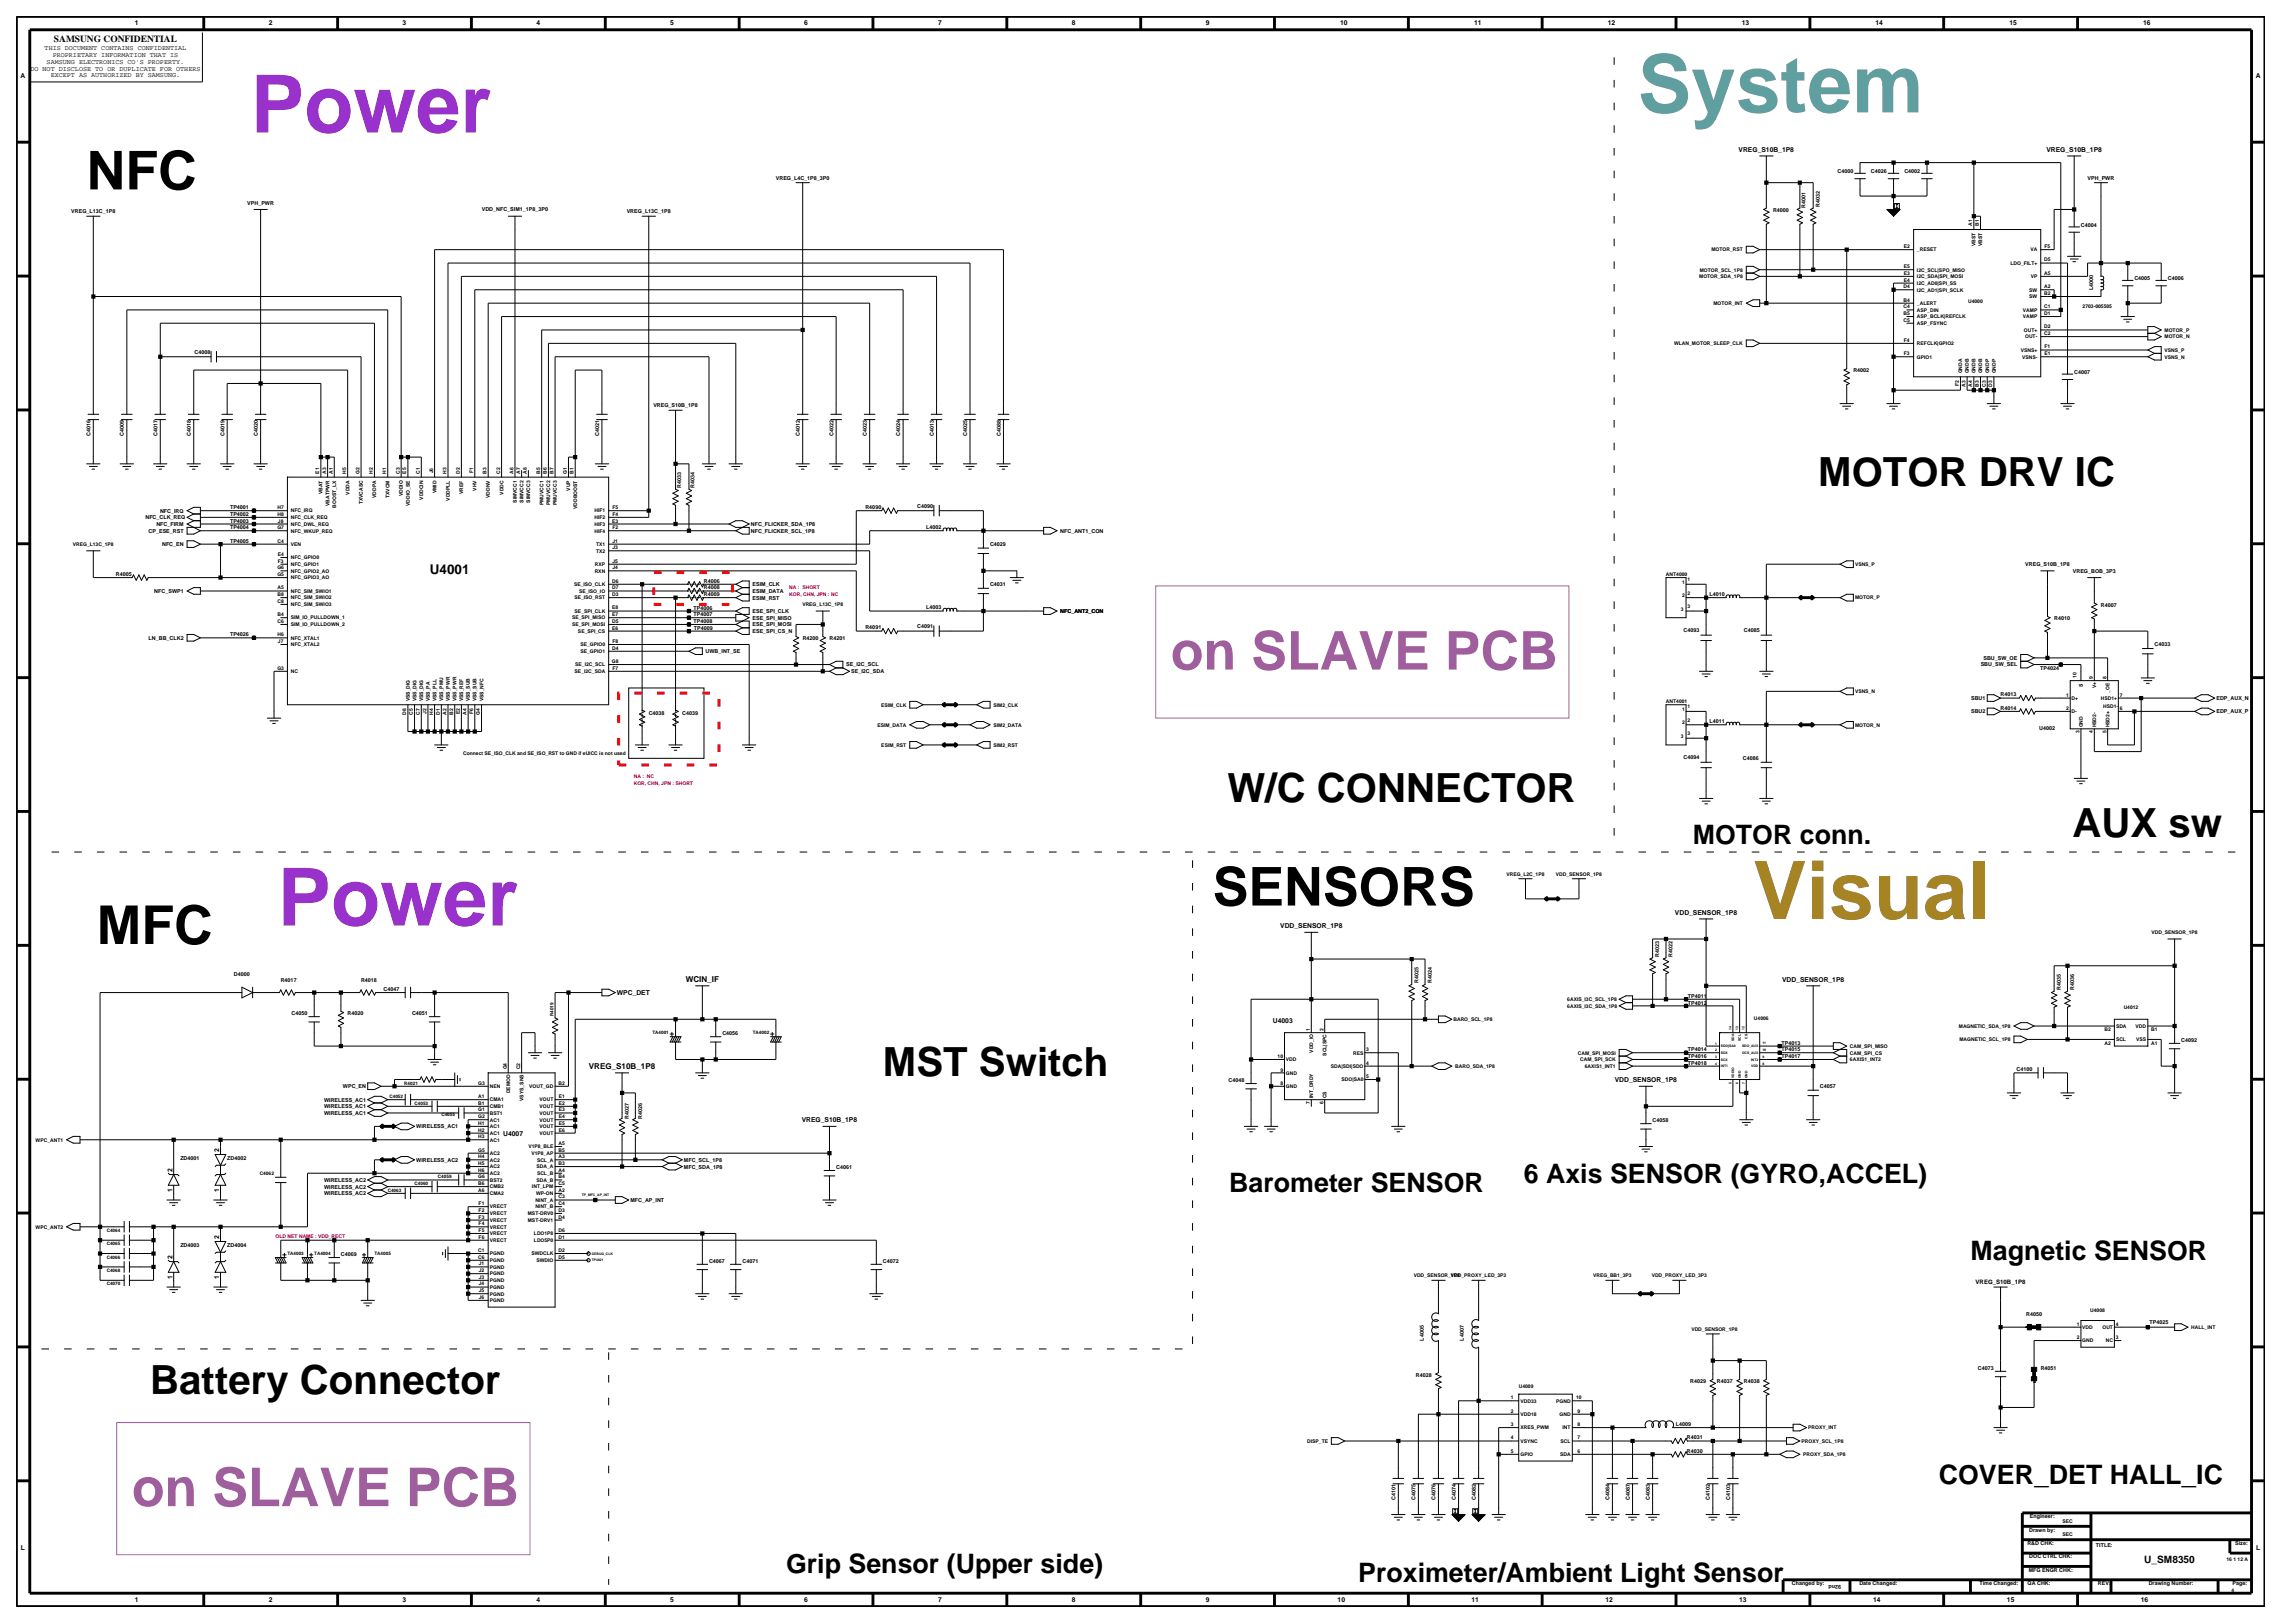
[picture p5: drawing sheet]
<svg xmlns="http://www.w3.org/2000/svg" width="420mm" height="297mm" viewBox="0 0 420 297" stroke-linecap="round" stroke-linejoin="round" font-family="sans-serif">
<defs><g id="words">
<text font-size="14.7" fill="#5f9f9f" x="299.7" y="20.6">System</text>
<g font-size="14.7" fill="#9932cc">
<text x="45.9" y="24.3">Power</text>
<text x="50.8" y="169.4">Power</text>
</g>
<text font-size="14.7" fill="#a78423" x="320.8" y="168.2">Visual</text>
<g font-size="9.8">
<text x="15.9" y="34.7">NFC</text>
<text x="221.9" y="165.7">SENSORS</text>
<text x="17.7" y="172.7">MFC</text>
</g>
<g font-size="9.8" fill="#9f5f9f">
<text x="214.3" y="122.5">on SLAVE PCB</text>
<text x="24.1" y="275.6">on SLAVE PCB</text>
</g>
<g font-size="7.4">
<text x="332.7" y="88.8">MOTOR DRV IC</text>
<text x="224.7" y="146.7">W/C CONNECTOR</text>
<text x="379.3" y="153.1">AUX sw</text>
<text x="161.6" y="196.9">MST Switch</text>
<text x="27.5" y="255.1">Battery Connector</text>
</g>
<g font-size="4.9">
<text x="309.8" y="154.4">MOTOR conn.</text>
<text x="225" y="218.1">Barometer SENSOR</text>
<text x="278.9" y="216.5">6 Axis SENSOR (GYRO,ACCEL)</text>
<text x="360.6" y="230.6">Magnetic SENSOR</text>
<text x="354.8" y="271.6">COVER_DET HALL_IC</text>
<text x="143.8" y="287.9">Grip Sensor (Upper side)</text>
<text x="248.5" y="289.4">Proximeter/Ambient Light Sensor</text>
</g>
<text font-size="2.5" x="78.7" y="105">U4001</text>
<text font-size="1.9" x="392.4" y="286.1">U_SM8350</text>
<text font-size="1.7" x="9.9" y="7.7">SAMSUNG CONFIDENTIAL</text>
<g font-size="1.5">
<text x="125.5" y="179.7">WCIN_IF</text>
<text x="107.7" y="195.6">VREG_S10B_1P8</text>
</g>
<g font-size="1.2">
<text x="24.7" y="4.7">1</text>
<text x="49.2" y="4.7">2</text>
<text x="73.7" y="4.7">3</text>
<text x="98.2" y="4.7">4</text>
<text x="122.7" y="4.7">5</text>
<text x="147.2" y="4.7">6</text>
<text x="171.7" y="4.7">7</text>
<text x="196.2" y="4.7">8</text>
<text x="220.7" y="4.7">9</text>
<text x="245.3" y="4.7">10</text>
<text x="269.8" y="4.7">11</text>
<text x="294.3" y="4.7">12</text>
<text x="318.7" y="4.7">13</text>
<text x="343.2" y="4.7">14</text>
<text x="367.7" y="4.7">15</text>
<text x="392.2" y="4.7">16</text>
<text x="8.2" y="9.2">THIS DOCUMENT CONTAINS CONFIDENTIAL</text>
<text x="8.5" y="11.7">SAMSUNG ELECTRONICS CO'S PROPERTY.</text>
<text x="9.6" y="10.5">PROPRIETARY INFORMATION THAT IS</text>
<text x="3.8" y="14.2">A</text>
<text x="5.6" y="12.9">DO NOT DISCLOSE TO OR DUPLICATE FOR OTHERS</text>
<text x="9.3" y="14.1">EXCEPT AS AUTHORIZED BY SAMSUNG.</text>
<text x="412.8" y="14.2">A</text>
<text x="318.2" y="27.7">VREG_S10B_1P8</text>
<text x="374.5" y="27.7">VREG_S10B_1P8</text>
<text x="306.5" y="167.4">VDD_SENSOR_1P8</text>
<text x="234.3" y="169.8">VDD_SENSOR_1P8</text>
<text x="326.1" y="179.6">VDD_SENSOR_1P8</text>
<text x="112.9" y="182.1">WPC_DET</text>
<text x="233" y="187.1">U4003</text>
<text x="295.5" y="198">VDD_SENSOR_1P8</text>
<text x="92.1" y="207.8">U4007</text>
<text x="146.7" y="205.3">VREG_S10B_1P8</text>
<text x="31.5" y="214.4" transform="rotate(-90 31.5 214.4)">2</text>
<text x="40.1" y="210.7" transform="rotate(-90 40.1 210.7)">2</text>
<text x="31.5" y="218.1" transform="rotate(-90 31.5 218.1)">1</text>
<text x="40.1" y="218.1" transform="rotate(-90 40.1 218.1)">1</text>
<text x="40.1" y="226.6" transform="rotate(-90 40.1 226.6)">2</text>
<text x="31.5" y="230.3" transform="rotate(-90 31.5 230.3)">2</text>
<text x="31.5" y="234" transform="rotate(-90 31.5 234)">1</text>
<text x="40.1" y="234" transform="rotate(-90 40.1 234)">1</text>
<text x="3.8" y="283.7">L</text>
<text x="412.9" y="283.7">L</text>
<text x="24.7" y="293.2">1</text>
<text x="49.2" y="293.2">2</text>
<text x="73.7" y="293.2">3</text>
<text x="98.2" y="293.2">4</text>
<text x="122.7" y="293.2">5</text>
<text x="147.2" y="293.2">6</text>
<text x="171.7" y="293.2">7</text>
<text x="196.2" y="293.2">8</text>
<text x="220.7" y="293.2">9</text>
<text x="244.8" y="293.2">10</text>
<text x="269.3" y="293.2">11</text>
<text x="293.8" y="293.2">12</text>
<text x="318.3" y="293.2">13</text>
<text x="342.8" y="293.2">14</text>
<text x="367.3" y="293.2">15</text>
<text x="391.8" y="293.2">16</text>
</g>
<text font-size="1.1" x="361.5" y="235">VREG_S10B_1P8</text>
<g font-size="1">
<text x="142" y="32.9">VREG_L4C_1P8_3P0</text>
<text x="336.3" y="31.6">C4000</text>
<text x="342.4" y="31.6">C4026</text>
<text x="348.5" y="31.6">C4002</text>
<text x="382.1" y="32.9">VPH_PWR</text>
<text x="13" y="39">VREG_L13C_1P8</text>
<text x="45.3" y="37.5">VPH_PWR</text>
<text x="88.2" y="38.7">VDD_NFC_SIM1_1P8_3P0</text>
<text x="114.7" y="39">VREG_L13C_1P8</text>
<text x="324.5" y="38.7">R4000</text>
<text x="330.4" y="38" transform="rotate(-90 330.4 38)">R4001</text>
<text x="333.1" y="37.9" transform="rotate(-90 333.1 37.9)">R4032</text>
<text x="380.8" y="41.5">C4004</text>
<text x="383" y="53.1" transform="rotate(-90 383 53.1)">L4000</text>
<text x="390.6" y="51.3">C4005</text>
<text x="396.7" y="51.3">C4006</text>
<text x="35.6" y="64.8">C4008</text>
<text x="339.2" y="68.1">R4002</text>
<text x="379.6" y="68.4">C4007</text>
<text x="119.6" y="74.5">VREG_S10B_1P8</text>
<text x="16.6" y="79.8" transform="rotate(-90 16.6 79.8)">C4016</text>
<text x="22.7" y="79.8" transform="rotate(-90 22.7 79.8)">C4009</text>
<text x="28.8" y="79.8" transform="rotate(-90 28.8 79.8)">C4017</text>
<text x="34.9" y="79.8" transform="rotate(-90 34.9 79.8)">C4018</text>
<text x="41.1" y="79.8" transform="rotate(-90 41.1 79.8)">C4019</text>
<text x="47.2" y="79.8" transform="rotate(-90 47.2 79.8)">C4020</text>
<text x="109.6" y="79.8" transform="rotate(-90 109.6 79.8)">C4021</text>
<text x="146.4" y="79.8" transform="rotate(-90 146.4 79.8)">C4012</text>
<text x="152.5" y="79.8" transform="rotate(-90 152.5 79.8)">C4022</text>
<text x="158.6" y="79.8" transform="rotate(-90 158.6 79.8)">C4023</text>
<text x="164.8" y="79.8" transform="rotate(-90 164.8 79.8)">C4024</text>
<text x="170.9" y="79.8" transform="rotate(-90 170.9 79.8)">C4013</text>
<text x="177" y="79.8" transform="rotate(-90 177 79.8)">C4025</text>
<text x="183.1" y="79.8" transform="rotate(-90 183.1 79.8)">C4088</text>
<text x="124.6" y="89.3" transform="rotate(-90 124.6 89.3)">R4033</text>
<text x="127.1" y="89.3" transform="rotate(-90 127.1 89.3)">R4034</text>
<text x="26.6" y="95">NFC_CLK_REQ</text>
<text x="29.3" y="93.8">NFC_IRQ</text>
<text x="42.1" y="94.4">TP4002</text>
<text x="42.1" y="93.2">TP4001</text>
<text x="42.1" y="95.6">TP4003</text>
<text x="158.4" y="93.1">R4090</text>
<text x="167.9" y="92.9">C4090</text>
<text x="27.2" y="97.5">CP_ESE_RST</text>
<text x="28.6" y="96.2">NFC_FIRM</text>
<text x="29.7" y="99.9">NFC_EN</text>
<text x="42.1" y="96.9">TP4004</text>
<text x="42.1" y="99.3">TP4005</text>
<text x="137.4" y="97.5">NFC_FLICKER_SCL_1P8</text>
<text x="137.4" y="96.2">NFC_FLICKER_SDA_1P8</text>
<text x="169.5" y="96.8">L4002</text>
<text x="181.2" y="100">C4029</text>
<text x="194" y="97.5">NFC_ANT1_CON</text>
<text x="21.2" y="105.4">R4005</text>
<text x="128.8" y="107.8">R4008</text>
<text x="128.8" y="106.6">R4006</text>
<text x="137.7" y="107.3">ESIM_CLK</text>
<text x="181.2" y="107.3">C4031</text>
<text x="370.6" y="103.6">VREG_S10B_1P8</text>
<text x="379.4" y="104.8">VREG_BOB_3P3</text>
<text x="28.2" y="108.5">NFC_SWP1</text>
<text x="126.9" y="112.8">TP4007</text>
<text x="126.9" y="111.6">TP4006</text>
<text x="128.8" y="109.1">R4009</text>
<text x="137.7" y="109.7">ESIM_RST</text>
<text x="137.7" y="108.5">ESIM_DATA</text>
<text x="137.7" y="113.4">ESE_SPI_MISO</text>
<text x="137.7" y="112.2">ESE_SPI_CLK</text>
<text x="169.5" y="111.5">L4003</text>
<text x="194" y="112.2">NFC_ANT2_CON</text>
<text x="312.8" y="109.1">L4010</text>
<text x="375.9" y="113.4">R4010</text>
<text x="384.5" y="111">R4007</text>
<text x="27.2" y="117.1">LN_BB_CLK2</text>
<text x="42.1" y="116.5">TP4026</text>
<text x="126.9" y="114">TP4008</text>
<text x="127" y="115.2">TP4009</text>
<text x="129.1" y="119.5">UWB_INT_SE</text>
<text x="137.7" y="114.6">ESE_SPI_MOSI</text>
<text x="137.7" y="115.8">ESE_SPI_CS_N</text>
<text x="146.9" y="117.1">R4200</text>
<text x="151.8" y="117.1">R4201</text>
<text x="158.4" y="115.2">R4091</text>
<text x="167.9" y="115">C4091</text>
<text x="308.1" y="115.6">C4093</text>
<text x="319.1" y="115.6">C4085</text>
<text x="394.3" y="118.3">C4033</text>
<text x="154.9" y="122">SE_I2C_SCL</text>
<text x="155.8" y="123.2">SE_I2C_SDA</text>
<text x="362.5" y="122">SBU_SW_SEL</text>
<text x="363" y="120.7">SBU_SW_OE</text>
<text x="373.4" y="122.6">TP4024</text>
<text x="118.7" y="130.9">C4038</text>
<text x="124.8" y="130.9">C4039</text>
<text x="360.7" y="130.5">SBU2</text>
<text x="360.7" y="128.1">SBU1</text>
<text x="366.1" y="127.4">R4013</text>
<text x="366.1" y="129.9">R4014</text>
<text x="405.6" y="130.5">EDP_AUX_P</text>
<text x="405.6" y="128.1">EDP_AUX_N</text>
<text x="312.8" y="132.3">L4011</text>
<text x="373.2" y="133.5">U4002</text>
<text x="308.1" y="138.9">C4094</text>
<text x="319" y="139.1">C4086</text>
<text x="42.8" y="178.7">D4000</text>
<text x="51.4" y="179.7">R4017</text>
<text x="66.1" y="179.7">R4018</text>
<text x="259.6" y="179.9" transform="rotate(-90 259.6 179.9)">R4025</text>
<text x="262" y="179.9" transform="rotate(-90 262 179.9)">R4024</text>
<text x="303.7" y="175" transform="rotate(-90 303.7 175)">R4023</text>
<text x="306.1" y="175" transform="rotate(-90 306.1 175)">R4022</text>
<text x="53.4" y="185.7">C4050</text>
<text x="63.6" y="185.7">R4020</text>
<text x="70.2" y="181.3">C4047</text>
<text x="75.4" y="185.7">C4051</text>
<text x="308.9" y="183.8">TP4012</text>
<text x="308.9" y="182.6">TP4011</text>
<text x="377.1" y="181.2" transform="rotate(-90 377.1 181.2)">R4035</text>
<text x="379.6" y="181.2" transform="rotate(-90 379.6 181.2)">R4036</text>
<text x="132.2" y="189.4">C4056</text>
<text x="326" y="191.2">TP4013</text>
<text x="399.2" y="190.6">C4092</text>
<text x="224.8" y="197.9">C4048</text>
<text x="308.9" y="192.4">TP4014</text>
<text x="308.9" y="193.6">TP4016</text>
<text x="308.9" y="194.8">TP4018</text>
<text x="326" y="192.4">TP4015</text>
<text x="326" y="193.6">TP4017</text>
<text x="369" y="196">C4100</text>
<text x="59.3" y="201.6">WIRELESS_AC1</text>
<text x="59.3" y="202.8">WIRELESS_AC1</text>
<text x="62.8" y="199.1">WPC_EN</text>
<text x="333.1" y="199.2">C4057</text>
<text x="59.3" y="204">WIRELESS_AC1</text>
<text x="76.2" y="206.5">WIRELESS_AC1</text>
<text x="115.1" y="204.7" transform="rotate(-90 115.1 204.7)">R4027</text>
<text x="117.5" y="204.7" transform="rotate(-90 117.5 204.7)">R4026</text>
<text x="302.4" y="205.3">C4058</text>
<text x="33" y="212.2">ZD4001</text>
<text x="41.6" y="212.2">ZD4002</text>
<text x="76.2" y="212.6">WIRELESS_AC2</text>
<text x="125.2" y="212.6">MFC_SCL_1P8</text>
<text x="125.2" y="213.8">MFC_SDA_1P8</text>
<text x="153" y="213.9">C4061</text>
<text x="59.3" y="218.7">WIRELESS_AC2</text>
<text x="59.3" y="216.3">WIRELESS_AC2</text>
<text x="59.3" y="217.5">WIRELESS_AC2</text>
<text x="115.4" y="219.9">MFC_AP_INT</text>
<text x="33" y="228.2">ZD4003</text>
<text x="41.6" y="228.2">ZD4004</text>
<text x="62.4" y="229.8">C4069</text>
<text x="129.8" y="231">C4067</text>
<text x="135.9" y="231">C4071</text>
<text x="161.6" y="231">C4072</text>
<text x="260.5" y="245.3" transform="rotate(-90 260.5 245.3)">L4005</text>
<text x="267.9" y="245.3" transform="rotate(-90 267.9 245.3)">L4007</text>
<text x="370.8" y="240.8">R4050</text>
<text x="393.4" y="242.3">TP4025</text>
<text x="362" y="250.6">C4073</text>
<text x="373.5" y="250.6">R4051</text>
<text x="259.1" y="252">R4028</text>
<text x="309.3" y="253.1">R4029</text>
<text x="314.2" y="253.1">R4037</text>
<text x="319.1" y="253.1">R4038</text>
<text x="306.7" y="261">L4009</text>
<text x="308.7" y="263.4">R4031</text>
<text x="308.7" y="265.8">R4030</text>
<text x="255.4" y="274.5" transform="rotate(-90 255.4 274.5)">C4101</text>
<text x="259.1" y="274.5" transform="rotate(-90 259.1 274.5)">C4075</text>
<text x="262.7" y="274.5" transform="rotate(-90 262.7 274.5)">C4076</text>
<text x="266.4" y="274.5" transform="rotate(-90 266.4 274.5)">C4074</text>
<text x="270.1" y="274.5" transform="rotate(-90 270.1 274.5)">C4082</text>
<text x="294.6" y="274.5" transform="rotate(-90 294.6 274.5)">C4084</text>
<text x="298.2" y="274.5" transform="rotate(-90 298.2 274.5)">C4087</text>
<text x="301.9" y="274.5" transform="rotate(-90 301.9 274.5)">C4083</text>
<text x="312.9" y="274.5" transform="rotate(-90 312.9 274.5)">C4102</text>
<text x="316.6" y="274.5" transform="rotate(-90 316.6 274.5)">C4103</text>
<text x="371.4" y="280.2">Drawn by:</text>
<text x="371.5" y="277.8">Engineer:</text>
<text x="371" y="282.7">R&amp;D CHK:</text>
<text x="371.3" y="287.6">MFG ENGR CHK:</text>
<text x="371.4" y="285.2">DOC CTRL CHK:</text>
<text x="383.6" y="283">TITLE:</text>
<text x="409.1" y="282.7">Size:</text>
<text x="327.9" y="290.1">Changed by:</text>
<text x="337" y="290" transform="rotate(-180 337 290)">92nd</text>
<text x="340.3" y="290.1">Date Changed:</text>
<text x="362.2" y="290.1">Time Changed:</text>
<text x="371.1" y="290.1">QA CHK:</text>
<text x="383.9" y="290.1">REV:</text>
<text x="393.2" y="290.1">Drawing Number:</text>
<text x="408.6" y="290.1">Page:</text>
</g>
<g font-size=".9">
<text x="360.9" y="41.4" transform="rotate(-90 360.9 41.4)">A1</text>
<text x="362.2" y="41.4" transform="rotate(-90 362.2 41.4)">B1</text>
<text x="313.2" y="46">MOTOR_RST</text>
<text x="348.4" y="45.4">E2</text>
<text x="350.8" y="46">_RESET</text>
<text x="361.6" y="45.1" transform="rotate(-90 361.6 45.1)">VBST</text>
<text x="362.8" y="45.1" transform="rotate(-90 362.8 45.1)">VBST</text>
<text x="371.6" y="46">VA</text>
<text x="374.1" y="47.8">D5</text>
<text x="374.2" y="45.4">F5</text>
<text x="311" y="50.9">MOTOR_SDA_1P8</text>
<text x="311.1" y="49.7">MOTOR_SCL_1P8</text>
<text x="348.4" y="52.8">D4</text>
<text x="348.4" y="49.1">E5</text>
<text x="348.4" y="50.3">E3</text>
<text x="348.4" y="51.5">E4</text>
<text x="350.8" y="49.7">I2C_SCL|SPO_MISO</text>
<text x="350.8" y="53.4">I2C_AD1|SPI_SCLK</text>
<text x="350.8" y="50.9">I2C_SDA|SPI_MOSI</text>
<text x="350.8" y="52.1">I2C_AD0|SPI_SS</text>
<text x="367.9" y="48.5">LDO_FILT+</text>
<text x="371.4" y="53.4">SW</text>
<text x="371.6" y="50.9">VP</text>
<text x="374.1" y="52.8">A2</text>
<text x="374.1" y="50.3">A5</text>
<text x="374.1" y="54">B2</text>
<text x="313.6" y="55.8">MOTOR_INT</text>
<text x="348.4" y="55.2">B4</text>
<text x="348.4" y="57.6">B5</text>
<text x="348.4" y="56.4">C4</text>
<text x="348.4" y="58.9">C5</text>
<text x="350.8" y="55.8">_ALERT</text>
<text x="350.8" y="58.3">ASP_BCLK|REFCLK</text>
<text x="350.8" y="57">ASP_DIN</text>
<text x="350.8" y="59.5">ASP_FSYNC</text>
<text x="360.2" y="55.5">U4000</text>
<text x="370.2" y="57">VAMP</text>
<text x="370.2" y="58.3">VAMP</text>
<text x="371.4" y="54.6">SW</text>
<text x="374.1" y="56.4">C1</text>
<text x="374.1" y="57.6">D1</text>
<text x="381.1" y="56.4">2703-005505</text>
<text x="306.4" y="63.2">WLAN_MOTOR_SLEEP_CLK</text>
<text x="348.4" y="65">F3</text>
<text x="348.4" y="62.5">F4</text>
<text x="350.8" y="65.6">GPIO1</text>
<text x="350.8" y="63.2">REFCLK|GPIO2</text>
<text x="369.8" y="64.4">VSNS+</text>
<text x="370" y="65.6">VSNS-</text>
<text x="370.4" y="60.7">OUT+</text>
<text x="370.6" y="61.9">OUT-</text>
<text x="374.1" y="60.1">D2</text>
<text x="374.1" y="61.3">C2</text>
<text x="374.1" y="65">E1</text>
<text x="374.2" y="63.8">F1</text>
<text x="396.1" y="61.9">MOTOR_N</text>
<text x="396.1" y="65.6">VSNS_N</text>
<text x="396.1" y="60.7">MOTOR_P</text>
<text x="396.1" y="64.4">VSNS_P</text>
<text x="358.5" y="70.7" transform="rotate(-90 358.5 70.7)">F2</text>
<text x="359.1" y="68.3" transform="rotate(-90 359.1 68.3)">GNDA</text>
<text x="359.7" y="70.8" transform="rotate(-90 359.7 70.8)">A3</text>
<text x="360.3" y="68.3" transform="rotate(-90 360.3 68.3)">GNDB</text>
<text x="360.9" y="70.8" transform="rotate(-90 360.9 70.8)">A4</text>
<text x="361.6" y="68.3" transform="rotate(-90 361.6 68.3)">GNDB</text>
<text x="362.2" y="70.8" transform="rotate(-90 362.2 70.8)">B3</text>
<text x="362.8" y="68.3" transform="rotate(-90 362.8 68.3)">GNDB</text>
<text x="363.4" y="70.8" transform="rotate(-90 363.4 70.8)">C3</text>
<text x="364" y="68.3" transform="rotate(-90 364 68.3)">GNDP</text>
<text x="364.6" y="70.8" transform="rotate(-90 364.6 70.8)">D3</text>
<text x="365.2" y="68.3" transform="rotate(-90 365.2 68.3)">GNDP</text>
<text x="58.4" y="86.7" transform="rotate(-90 58.4 86.7)">E1</text>
<text x="59.7" y="86.7" transform="rotate(-90 59.7 86.7)">A3</text>
<text x="60.9" y="86.7" transform="rotate(-90 60.9 86.7)">A1</text>
<text x="63.3" y="86.7" transform="rotate(-90 63.3 86.7)">H5</text>
<text x="65.8" y="86.7" transform="rotate(-90 65.8 86.7)">G2</text>
<text x="68.2" y="86.7" transform="rotate(-90 68.2 86.7)">H2</text>
<text x="70.7" y="86.7" transform="rotate(-90 70.7 86.7)">H1</text>
<text x="73.1" y="86.7" transform="rotate(-90 73.1 86.7)">C3</text>
<text x="74.4" y="86.7" transform="rotate(-90 74.4 86.7)">E5</text>
<text x="76.8" y="86.7" transform="rotate(-90 76.8 86.7)">C1</text>
<text x="79.3" y="86.6" transform="rotate(-90 79.3 86.6)">J6</text>
<text x="81.7" y="86.7" transform="rotate(-90 81.7 86.7)">H3</text>
<text x="84.1" y="86.7" transform="rotate(-90 84.1 86.7)">D2</text>
<text x="86.6" y="86.6" transform="rotate(-90 86.6 86.6)">F1</text>
<text x="87.2" y="89.8" transform="rotate(-90 87.2 89.8)">VHV</text>
<text x="89.1" y="86.7" transform="rotate(-90 89.1 86.7)">B3</text>
<text x="91.5" y="86.7" transform="rotate(-90 91.5 86.7)">C2</text>
<text x="94" y="86.7" transform="rotate(-90 94 86.7)">A6</text>
<text x="95.2" y="86.7" transform="rotate(-90 95.2 86.7)">A7</text>
<text x="96.4" y="86.7" transform="rotate(-90 96.4 86.7)">A8</text>
<text x="98.9" y="86.7" transform="rotate(-90 98.9 86.7)">B5</text>
<text x="100.1" y="86.7" transform="rotate(-90 100.1 86.7)">B6</text>
<text x="101.3" y="86.7" transform="rotate(-90 101.3 86.7)">B7</text>
<text x="103.7" y="86.7" transform="rotate(-90 103.7 86.7)">G1</text>
<text x="104.4" y="89.8" transform="rotate(-90 104.4 89.8)">VUP</text>
<text x="105" y="86.7" transform="rotate(-90 105 86.7)">B1</text>
<text x="50.8" y="93.2">H7</text>
<text x="50.8" y="94.4">H8</text>
<text x="50.9" y="95.6">J8</text>
<text x="53.2" y="93.8">NFC_IRQ</text>
<text x="53.2" y="95">NFC_CLK_REQ</text>
<text x="59" y="90.4" transform="rotate(-90 59 90.4)">VBAT</text>
<text x="60.3" y="92.6" transform="rotate(-90 60.3 92.6)">VBATPWR</text>
<text x="61.5" y="92.9" transform="rotate(-90 61.5 92.9)">BOOST_LX</text>
<text x="64" y="90.5" transform="rotate(-90 64 90.5)">VDDA</text>
<text x="66.4" y="92.3" transform="rotate(-90 66.4 92.3)">TXVCASC</text>
<text x="68.9" y="91.1" transform="rotate(-90 68.9 91.1)">VDDPA</text>
<text x="71.3" y="91.1" transform="rotate(-90 71.3 91.1)">TXVCM</text>
<text x="73.7" y="90.8" transform="rotate(-90 73.7 90.8)">VDDIO</text>
<text x="75" y="92.6" transform="rotate(-90 75 92.6)">VDDIO_SE</text>
<text x="77.4" y="91.4" transform="rotate(-90 77.4 91.4)">VDDCIN</text>
<text x="79.9" y="90.2" transform="rotate(-90 79.9 90.2)">VMID</text>
<text x="82.3" y="91.6" transform="rotate(-90 82.3 91.6)">VDDPLL</text>
<text x="84.8" y="90.4" transform="rotate(-90 84.8 90.4)">VREF</text>
<text x="89.7" y="91.1" transform="rotate(-90 89.7 91.1)">VDDNV</text>
<text x="92.1" y="90.5" transform="rotate(-90 92.1 90.5)">VDDC</text>
<text x="94.6" y="92" transform="rotate(-90 94.6 92)">SIMVCC1</text>
<text x="95.8" y="92" transform="rotate(-90 95.8 92)">SIMVCC2</text>
<text x="97" y="92" transform="rotate(-90 97 92)">SIMVCC3</text>
<text x="99.5" y="92.4" transform="rotate(-90 99.5 92.4)">PMUVCC1</text>
<text x="100.7" y="92.4" transform="rotate(-90 100.7 92.4)">PMUVCC2</text>
<text x="101.9" y="92.4" transform="rotate(-90 101.9 92.4)">PMUVCC3</text>
<text x="105.6" y="93.1" transform="rotate(-90 105.6 93.1)">VDDBOOST</text>
<text x="108.8" y="95">HIF2</text>
<text x="108.8" y="93.8">HIF1</text>
<text x="112" y="95.6">E3</text>
<text x="112.1" y="94.4">F4</text>
<text x="112.1" y="93.2">F5</text>
<text x="13.3" y="99.9">VREG_L13C_1P8</text>
<text x="50.8" y="96.8">G7</text>
<text x="50.8" y="99.3">C4</text>
<text x="50.8" y="101.7">E4</text>
<text x="53.2" y="96.2">NFC_DWL_REQ</text>
<text x="53.2" y="97.4">NFC_WKUP_REQ</text>
<text x="53.2" y="99.9">VEN</text>
<text x="108.8" y="97.4">HIF4</text>
<text x="108.8" y="96.2">HIF3</text>
<text x="109.1" y="99.9">TX1</text>
<text x="109.1" y="101.1">TX2</text>
<text x="112.1" y="96.8">F2</text>
<text x="112.1" y="99.3">J1</text>
<text x="112.1" y="100.5">J3</text>
<text x="50.8" y="105.4">G5</text>
<text x="50.8" y="104.2">G6</text>
<text x="50.8" y="107.9">A5</text>
<text x="50.8" y="103">F3</text>
<text x="53.2" y="106">NFC_GPIO3_AO</text>
<text x="53.2" y="104.8">NFC_GPIO2_AO</text>
<text x="53.2" y="103.6">NFC_GPIO1</text>
<text x="53.2" y="102.4">NFC_GPIO0</text>
<text x="105.1" y="107.2">SE_ISO_CLK</text>
<text x="108.8" y="104.8">RXN</text>
<text x="108.9" y="103.6">RXP</text>
<text x="112" y="107.9">D7</text>
<text x="112" y="106.6">D6</text>
<text x="112.1" y="104.2">J4</text>
<text x="112.1" y="103">J5</text>
<text x="304.9" y="105.4">ANT4000</text>
<text x="307.8" y="106.8">1</text>
<text x="308.8" y="106.4">1</text>
<text x="339.5" y="103.6">VSNS_P</text>
<text x="50.8" y="110.3">C8</text>
<text x="50.8" y="109.1">B8</text>
<text x="50.8" y="114">C6</text>
<text x="50.8" y="112.8">B4</text>
<text x="53.2" y="110.9">NFC_SIM_SWIO3</text>
<text x="53.2" y="109.7">NFC_SIM_SWIO2</text>
<text x="53.2" y="113.4">SIM_IO_PULLDOWN_1</text>
<text x="53.2" y="108.5">NFC_SIM_SWIO1</text>
<text x="104.7" y="113.4">SE_SPI_MISO</text>
<text x="105.1" y="109.7">SE_ISO_RST</text>
<text x="105.2" y="112.1">SE_SPI_CLK</text>
<text x="106" y="108.5">SE_ISO_IO</text>
<text x="112" y="109.1">D3</text>
<text x="112" y="114">D5</text>
<text x="112" y="112.8">E7</text>
<text x="112" y="111.5">E8</text>
<text x="146.8" y="110.9">VREG_L13C_1P8</text>
<text x="307.6" y="111.7">3</text>
<text x="307.8" y="109.3">2</text>
<text x="308.8" y="108.8">2</text>
<text x="308.8" y="111.3">3</text>
<text x="339.5" y="109.7">MOTOR_P</text>
<text x="50.8" y="116.4">H6</text>
<text x="50.9" y="117.6">J7</text>
<text x="53.2" y="118.3">NFC_XTAL2</text>
<text x="53.2" y="117">NFC_XTAL1</text>
<text x="53.2" y="114.6">SIM_IO_PULLDOWN_2</text>
<text x="104.7" y="114.6">SE_SPI_MOSI</text>
<text x="105.8" y="115.8">SE_SPI_CS</text>
<text x="106.2" y="118.3">SE_GPIO0</text>
<text x="106.2" y="119.5">SE_GPIO1</text>
<text x="112" y="118.9">D4</text>
<text x="112" y="115.2">E6</text>
<text x="112.1" y="117.6">F8</text>
<text x="50.8" y="122.5">G3</text>
<text x="53.2" y="123.2">NC</text>
<text x="105.2" y="123.2">SE_I2C_SDA</text>
<text x="105.3" y="121.9">SE_I2C_SCL</text>
<text x="112" y="121.3">G8</text>
<text x="112.1" y="122.5">F7</text>
<text x="380" y="124.1" transform="rotate(-90 380 124.1)">10</text>
<text x="381.2" y="125.7" transform="rotate(-90 381.2 125.7)">S</text>
<text x="383" y="124.3" transform="rotate(-90 383 124.3)">9</text>
<text x="383.6" y="125.9" transform="rotate(-90 383.6 125.9)">V+</text>
<text x="385.5" y="124.3" transform="rotate(-90 385.5 124.3)">8</text>
<text x="74.4" y="130.8" transform="rotate(-90 74.4 130.8)">D8</text>
<text x="75" y="128.3" transform="rotate(-90 75 128.3)">VSS_DIG</text>
<text x="75.6" y="130.8" transform="rotate(-90 75.6 130.8)">C5</text>
<text x="76.2" y="128.3" transform="rotate(-90 76.2 128.3)">VSS_DIG</text>
<text x="76.8" y="130.8" transform="rotate(-90 76.8 130.8)">C7</text>
<text x="77.4" y="128.3" transform="rotate(-90 77.4 128.3)">VSS_DIG</text>
<text x="78" y="130.7" transform="rotate(-90 78 130.7)">J2</text>
<text x="78.6" y="128.3" transform="rotate(-90 78.6 128.3)">VSS_PA</text>
<text x="79.3" y="130.8" transform="rotate(-90 79.3 130.8)">H4</text>
<text x="79.9" y="128.3" transform="rotate(-90 79.9 128.3)">VSS_PLL</text>
<text x="80.5" y="130.8" transform="rotate(-90 80.5 130.8)">D1</text>
<text x="81.1" y="128.3" transform="rotate(-90 81.1 128.3)">VSS_PMU</text>
<text x="81.7" y="130.8" transform="rotate(-90 81.7 130.8)">A2</text>
<text x="82.3" y="128.3" transform="rotate(-90 82.3 128.3)">VSS_PWR</text>
<text x="82.9" y="130.8" transform="rotate(-90 82.9 130.8)">B2</text>
<text x="83.5" y="128.3" transform="rotate(-90 83.5 128.3)">VSS_PWR</text>
<text x="84.1" y="130.7" transform="rotate(-90 84.1 130.7)">E2</text>
<text x="84.8" y="128.3" transform="rotate(-90 84.8 128.3)">VSS_REF</text>
<text x="85.4" y="130.8" transform="rotate(-90 85.4 130.8)">A4</text>
<text x="86" y="128.3" transform="rotate(-90 86 128.3)">VSS_SUB</text>
<text x="86.6" y="130.7" transform="rotate(-90 86.6 130.7)">F6</text>
<text x="87.2" y="128.3" transform="rotate(-90 87.2 128.3)">VSS_SUB</text>
<text x="87.8" y="130.8" transform="rotate(-90 87.8 130.8)">G4</text>
<text x="88.5" y="128.3" transform="rotate(-90 88.5 128.3)">VSS_NFC</text>
<text x="161.2" y="129.3">ESIM_CLK</text>
<text x="181.8" y="129.3">SIM2_CLK</text>
<text x="304.9" y="128.7">ANT4001</text>
<text x="307.8" y="130.1">1</text>
<text x="308.8" y="129.6">1</text>
<text x="339.5" y="126.8">VSNS_N</text>
<text x="378.1" y="129.9">2</text>
<text x="378.1" y="127.5">1</text>
<text x="379.1" y="128.1">D+</text>
<text x="379.1" y="130.5">D-</text>
<text x="384.5" y="128.1">HSD1+</text>
<text x="384.9" y="129.5">HSD1-</text>
<text x="386" y="126.8" transform="rotate(-90 386 126.8)">_OE</text>
<text x="387.9" y="127.5">7</text>
<text x="387.9" y="129.9">6</text>
<text x="160.6" y="133">ESIM_DATA</text>
<text x="161.3" y="136.6">ESIM_RST</text>
<text x="181.8" y="136.6">SIM2_RST</text>
<text x="181.8" y="133">SIM2_DATA</text>
<text x="307.6" y="135">3</text>
<text x="307.8" y="132.6">2</text>
<text x="308.8" y="132.1">2</text>
<text x="308.8" y="134.5">3</text>
<text x="339.5" y="133">MOTOR_N</text>
<text x="380.6" y="134.1" transform="rotate(-90 380.6 134.1)">3</text>
<text x="381.2" y="133.1" transform="rotate(-90 381.2 133.1)">GND</text>
<text x="383" y="134.1" transform="rotate(-90 383 134.1)">4</text>
<text x="383.6" y="133.1" transform="rotate(-90 383.6 133.1)">HSD2-</text>
<text x="385.5" y="134.1" transform="rotate(-90 385.5 134.1)">5</text>
<text x="386" y="133.1" transform="rotate(-90 386 133.1)">HSD2+</text>
<text x="84.8" y="138.1">Connect SE_ISO_CLK and SE_ISO_RST to GND if eUICC is not used</text>
<text x="275.7" y="160.2">VREG_L2C_1P8</text>
<text x="284.7" y="160.2">VDD_SENSOR_1P8</text>
<text x="393.7" y="170.9">VDD_SENSOR_1P8</text>
<text x="286.8" y="183.2">6AXIS_I3C_SCL_1P8</text>
<text x="286.8" y="184.4">6AXIS_I3C_SDA_1P8</text>
<text x="388.6" y="184.7">U4012</text>
<text x="239.7" y="188.7" transform="rotate(-90 239.7 188.7)">1</text>
<text x="242.2" y="188.7" transform="rotate(-90 242.2 188.7)">2</text>
<text x="266" y="186.8">BARO_SCL_1P8</text>
<text x="321" y="186.6">U4006</text>
<text x="338.6" y="191.7">CAM_SPI_MISO</text>
<text x="358.5" y="188.1">MAGNETIC_SDA_1P8</text>
<text x="358.6" y="190.5">MAGNETIC_SCL_1P8</text>
<text x="385.1" y="191.1">A2</text>
<text x="385.1" y="188.7">B2</text>
<text x="387.2" y="190.5">SCL</text>
<text x="387.2" y="188.1">SDA</text>
<text x="390.8" y="188.1">VDD</text>
<text x="390.9" y="190.5">VSS</text>
<text x="393.7" y="191.1">A1</text>
<text x="393.7" y="188.7">B1</text>
<text x="92.7" y="195.7" transform="rotate(-90 92.7 195.7)">G4</text>
<text x="95.2" y="195.7" transform="rotate(-90 95.2 195.7)">C2</text>
<text x="233.8" y="193.6">10</text>
<text x="234.3" y="196.1">9</text>
<text x="235.3" y="196.7">GND</text>
<text x="235.3" y="194.2">VDD</text>
<text x="240.3" y="192.6" transform="rotate(-90 240.3 192.6)">VDD_IO</text>
<text x="242.8" y="193.2" transform="rotate(-90 242.8 193.2)">SCL|SPC</text>
<text x="243.6" y="195.4">SDA|SDI|SDO</text>
<text x="245.5" y="197.9">SDO|SA0</text>
<text x="247.7" y="193">RES</text>
<text x="250" y="192.4">3</text>
<text x="250" y="194.8">4</text>
<text x="250" y="197.3">5</text>
<text x="266.3" y="195.4">BARO_SDA_1P8</text>
<text x="288.8" y="193">CAM_SPI_MOSI</text>
<text x="289.2" y="194.2">CAM_SPI_SCK</text>
<text x="290" y="195.4">6AXIS1_INT1</text>
<text x="338.6" y="193">CAM_SPI_CS</text>
<text x="338.6" y="194.2">6AXIS1_INT2</text>
<text x="87.5" y="203.4">G1</text>
<text x="87.5" y="198.5">G3</text>
<text x="87.5" y="200.9">A1</text>
<text x="87.5" y="202.2">B1</text>
<text x="89.6" y="204">BST1</text>
<text x="89.6" y="199.1">NEN</text>
<text x="89.6" y="201.6">CMA1</text>
<text x="89.6" y="202.8">CMB1</text>
<text x="93.3" y="200" transform="rotate(-90 93.3 200)">DEMOD</text>
<text x="95.8" y="201.5" transform="rotate(-90 95.8 201.5)">VSYS_SNS</text>
<text x="96.8" y="199.1">VOUT_GD</text>
<text x="98.7" y="201.6">VOUT</text>
<text x="98.7" y="202.8">VOUT</text>
<text x="98.7" y="204">VOUT</text>
<text x="102.2" y="198.5">B2</text>
<text x="102.3" y="200.9">E1</text>
<text x="102.3" y="202.2">E2</text>
<text x="102.3" y="203.4">E3</text>
<text x="234.3" y="198.5">8</text>
<text x="235.3" y="199.1">GND</text>
<text x="239.7" y="202" transform="rotate(-90 239.7 202)">7</text>
<text x="240.3" y="201" transform="rotate(-90 240.3 201)">INT_DRDY</text>
<text x="242.2" y="202" transform="rotate(-90 242.2 202)">6</text>
<text x="242.8" y="201" transform="rotate(-90 242.8 201)">CS</text>
<text x="6.5" y="208.9">WPC_ANT1</text>
<text x="87.5" y="204.6">G2</text>
<text x="87.5" y="205.8">H1</text>
<text x="87.5" y="207.1">H2</text>
<text x="87.5" y="208.3">H3</text>
<text x="89.6" y="206.4">AC1</text>
<text x="89.6" y="207.7">AC1</text>
<text x="89.6" y="208.9">AC1</text>
<text x="89.6" y="205.2">AC1</text>
<text x="98.7" y="205.2">VOUT</text>
<text x="98.7" y="206.4">VOUT</text>
<text x="98.7" y="207.7">VOUT</text>
<text x="102.2" y="209.5">A5</text>
<text x="102.3" y="204.6">E4</text>
<text x="102.3" y="205.8">E5</text>
<text x="102.3" y="207.1">E6</text>
<text x="47.5" y="215">C4062</text>
<text x="87.5" y="210.7">G5</text>
<text x="87.5" y="215.6">G6</text>
<text x="87.5" y="214.4">H6</text>
<text x="87.5" y="212">H4</text>
<text x="87.5" y="213.2">H5</text>
<text x="89.6" y="215">AC2</text>
<text x="89.6" y="211.3">AC2</text>
<text x="89.6" y="212.6">AC2</text>
<text x="89.6" y="213.8">AC2</text>
<text x="96.7" y="210.1">V1P8_BLE</text>
<text x="97.3" y="211.3">V1P8_AP</text>
<text x="98.2" y="213.8">SDA_A</text>
<text x="98.3" y="212.6">SCL_A</text>
<text x="98.3" y="215">SCL_B</text>
<text x="102.2" y="213.2">B3</text>
<text x="102.2" y="215.6">B4</text>
<text x="102.2" y="210.7">B5</text>
<text x="102.2" y="212">A3</text>
<text x="102.2" y="214.4">A4</text>
<text x="87.5" y="216.8">B6</text>
<text x="87.5" y="218.1">A6</text>
<text x="87.6" y="221.8">F2</text>
<text x="87.6" y="220.5">F1</text>
<text x="89.6" y="216.2">BST2</text>
<text x="89.6" y="221.1">VRECT</text>
<text x="89.6" y="217.5">CMB2</text>
<text x="89.6" y="218.7">CMA2</text>
<text x="97.4" y="217.5">INT_LPM</text>
<text x="98" y="221.1">NlNT_B</text>
<text x="98" y="219.9">NlNT_A</text>
<text x="98.1" y="218.7">WP-ON</text>
<text x="98.2" y="216.2">SDA_B</text>
<text x="102.2" y="220.5">C4</text>
<text x="102.2" y="216.8">C5</text>
<text x="102.2" y="221.8">D3</text>
<text x="102.2" y="219.3">C3</text>
<text x="102.2" y="218.1">A2</text>
<text x="6.5" y="224.8">WPC_ANT2</text>
<text x="87.6" y="223">F3</text>
<text x="87.6" y="224.2">F4</text>
<text x="87.6" y="225.4">F5</text>
<text x="87.6" y="226.7">F6</text>
<text x="89.6" y="222.4">VRECT</text>
<text x="89.6" y="223.6">VRECT</text>
<text x="89.6" y="224.8">VRECT</text>
<text x="89.6" y="226">VRECT</text>
<text x="89.6" y="227.3">VRECT</text>
<text x="96.6" y="222.4">MST-DRV0</text>
<text x="96.6" y="223.6">MST-DRV1</text>
<text x="97.7" y="226">LDO1P8</text>
<text x="97.7" y="227.3">LDO5P0</text>
<text x="102.2" y="225.4">D6</text>
<text x="102.2" y="226.7">D1</text>
<text x="102.2" y="223">D4</text>
<text x="87.5" y="230.3">C6</text>
<text x="87.5" y="229.1">C1</text>
<text x="87.6" y="231.6">J1</text>
<text x="87.6" y="232.8">J2</text>
<text x="87.6" y="234">J3</text>
<text x="89.6" y="232.2">PGND</text>
<text x="89.6" y="233.4">PGND</text>
<text x="89.6" y="230.9">PGND</text>
<text x="89.6" y="229.7">PGND</text>
<text x="97.3" y="229.7">SWDCLK</text>
<text x="98.2" y="230.9">SWDIO</text>
<text x="102.2" y="229.1">D2</text>
<text x="102.2" y="230.3">D5</text>
<text x="258.7" y="233.7">VDD_SENSOR_1P8</text>
<text x="265.5" y="233.7">VDD_PROXY_LED_3P3</text>
<text x="291.5" y="233.7">VREG_BB1_3P3</text>
<text x="302.3" y="233.7">VDD_PROXY_LED_3P3</text>
<text x="87.6" y="235.2">J4</text>
<text x="87.6" y="236.4">J5</text>
<text x="87.6" y="237.7">J6</text>
<text x="89.6" y="234.6">PGND</text>
<text x="89.6" y="235.8">PGND</text>
<text x="89.6" y="237.1">PGND</text>
<text x="89.6" y="238.3">PGND</text>
<text x="309.5" y="243.5">VDD_SENSOR_1P8</text>
<text x="380.1" y="245.1">2</text>
<text x="380.1" y="242.6">1</text>
<text x="381.1" y="245.6">GND</text>
<text x="381.1" y="243.2">VDD</text>
<text x="382.5" y="240.1">U4008</text>
<text x="384.8" y="243.2">OUT</text>
<text x="385.4" y="245.6">NC</text>
<text x="387.2" y="245.1">3</text>
<text x="387.2" y="242.6">4</text>
<text x="401" y="243.2">HALL_INT</text>
<text x="276.5" y="256">1</text>
<text x="277.9" y="253.9">U4009</text>
<text x="278.3" y="256.7">VDD33</text>
<text x="284.8" y="256.7">PGND</text>
<text x="288.5" y="256">10</text>
<text x="276.5" y="260.9">3</text>
<text x="276.5" y="263.4">4</text>
<text x="276.5" y="258.5">2</text>
<text x="278.3" y="261.6">XRES_PWM</text>
<text x="278.3" y="259.1">VDD18</text>
<text x="285.4" y="259.1">GND</text>
<text x="286" y="261.6">INT</text>
<text x="288.7" y="263.4">7</text>
<text x="288.7" y="260.9">8</text>
<text x="288.7" y="258.5">9</text>
<text x="330.9" y="261.6">PROXY_INT</text>
<text x="239.2" y="264">DISP_TE</text>
<text x="276.5" y="265.8">5</text>
<text x="278.3" y="264">VSYNC</text>
<text x="278.3" y="266.4">GPIO</text>
<text x="285.5" y="266.4">SDA</text>
<text x="285.6" y="264">SCL</text>
<text x="288.7" y="265.8">6</text>
<text x="329.7" y="264">PROXY_SCL_1P8</text>
<text x="330" y="266.4">PROXY_SDA_1P8</text>
<text x="377.5" y="278.7">SEC</text>
<text x="377.5" y="281.1">SEC</text>
<text x="407.5" y="285.7">16 1 12 A</text>
<text x="408.4" y="291.2">4</text>
</g>
<g font-size=".9" fill="#f00">
<text x="144.4" y="107.8">NA : SHORT</text>
<text x="144.4" y="109.1">KOR, CHN, JPN : NC</text>
<text x="116" y="142.4">NA : NC</text>
<text x="116" y="143.7">KOR, CHN, JPN : SHORT</text>
<text x="50.4" y="226.6">OLD NET NAME : VDD_RECT</text>
</g>
<g font-size=".8">
<text x="101.3" y="185.9" transform="rotate(-90 101.3 185.9)">R4019</text>
<text x="119.4" y="189.3">TA4001</text>
<text x="137.8" y="189.3">TA4002</text>
<text x="71.3" y="200.9">C4052</text>
<text x="74" y="198.5">R4021</text>
<text x="75.9" y="202.1">C4053</text>
<text x="80.8" y="204.3">C4055</text>
<text x="80.2" y="215.6">C4059</text>
<text x="71" y="218">C4063</text>
<text x="75.9" y="216.8">C4060</text>
<text x="19.5" y="227.8">C4065</text>
<text x="19.5" y="225.4">C4064</text>
<text x="19.5" y="232.8">C4068</text>
<text x="19.5" y="230.3">C4066</text>
<text x="52.6" y="229.7">TA4003</text>
<text x="57.5" y="229.7">TA4004</text>
<text x="68.5" y="229.7">TA4005</text>
<text x="19.5" y="235.2">C4070</text>
</g>
<g font-size=".6">
<text x="313.9" y="191.2">1</text>
<text x="314.9" y="191.6">SDO|SA0</text>
<text x="316.8" y="188.5" transform="rotate(-90 316.8 188.5)">14</text>
<text x="317.4" y="190.5" transform="rotate(-90 317.4 190.5)">SDA</text>
<text x="318.1" y="188.5" transform="rotate(-90 318.1 188.5)">13</text>
<text x="318.6" y="190.4" transform="rotate(-90 318.6 190.4)">SCL</text>
<text x="318.8" y="191.6">SDO_AUX</text>
<text x="319.3" y="188.5" transform="rotate(-90 319.3 188.5)">12</text>
<text x="319.8" y="190.1" transform="rotate(-90 319.8 190.1)">CS</text>
<text x="322.5" y="191.1">11</text>
<text x="313.9" y="194.8">4</text>
<text x="313.9" y="192.4">2</text>
<text x="313.9" y="193.6">3</text>
<text x="314.9" y="195.3">INT1</text>
<text x="314.9" y="192.9">SDX</text>
<text x="314.9" y="194.1">SCX</text>
<text x="317.4" y="197.3" transform="rotate(-90 317.4 197.3)">VDDIO</text>
<text x="318.6" y="197.3" transform="rotate(-90 318.6 197.3)">GND</text>
<text x="318.8" y="192.9">OCS_AUX</text>
<text x="319.8" y="197.3" transform="rotate(-90 319.8 197.3)">GND</text>
<text x="320.4" y="194.1">INT2</text>
<text x="320.5" y="195.3">VDD</text>
<text x="322.5" y="194.8">8</text>
<text x="322.5" y="193.6">9</text>
<text x="322.5" y="192.4">10</text>
<text x="316.9" y="198.4" transform="rotate(-90 316.9 198.4)">5</text>
<text x="318.1" y="198.4" transform="rotate(-90 318.1 198.4)">6</text>
<text x="319.3" y="198.4" transform="rotate(-90 319.3 198.4)">7</text>
<text x="106.5" y="218.9">TP_MFC_AP_INT</text>
<text x="108.3" y="230.8">TP4021</text>
<text x="108.3" y="229.6">DEBUG_CLK</text>
</g>
</g></defs>
<!-- layer: MFD Layer /idea/tmp/Extended-Print.hanvit.kang.sheet4.mfd -->
<g fill="none" stroke="#000" stroke-width=".18">
<path d="M37 5.9v9.1h-31.5M15.9 39.6h2.4M17.1 39.6v36.2M46.5 38.3h2.4M47.7 38.3v37.5M93 39.6h2.5M94.2 39.6v47.7M117.5 39.6h2.5M118.7 39.6v55.1h-7.3M145.7 33.4h2.4M146.9 33.4v42.4M322 28.5h2.5"/>
<path d="M323.3 33.4h8.5v4.7l-.5 .2 1 .5-1 .5 1 .5-1 .5 1 .5-.5 .2v8.4M323.3 28.5v9.6l-.5 .2 .9 .5-.9 .5 .9 .5-.9 .5 .9 .5-.4 .2v14.5M329.4 33.4v4.7l-.5 .2 1 .5-1 .5 1 .5-1 .5 1 .5-.5 .2v9.6M339.4 31.7h2M339.4 32.7h2M340.4 31.7v-1.9h36.7v28.1h-3.6M340.4 32.7v3.2h12.3v-3.2M345.5 31.7h2M345.5 32.7h2M346.5 29.8v1.9M346.5 32.7v5.6M346.7 37.3h.9v.9h-.9z"/>
<path d="M347 37.4h.3M347 38h.3M347.1 37.4v.6M351.7 31.7h1.9M351.7 32.7h1.9M352.7 29.8v1.9M361.2 39.6h1.2v2.4M361.2 29.8v12.2M378.4 28.5h2.4M379.6 38.3h-3.7v7.4h-2.4M379.6 28.5v13M383.3 33.4h2.4"/>
<path d="M384.5 33.4v17.2a.35 .35 0 0 1 .5 .3 .35 .35 0 0 1-.5 .3 .35 .35 0 0 1 .5 .3 .35 .35 0 0 1-.5 .3 .35 .35 0 0 1 .5 .3 .35 .35 0 0 1-.5 .3 .34 .34 0 0 1 .5 .3 .34 .34 0 0 1-.5 .3v1.3h-11M17.1 54.3h56.3v33M319.6 45.1h1.2l1.2 .6-1.2 .6h-1.2zM319.6 50h1.2M319.6 55.5l1.2-.6h1.2v1.2h-1.2zM320.8 50l1.2 .6M322 49.4l-1.2-.7h-1.2v2.5h1.2l1.2-.6M322 49.4l-1.2 .6M322 50.6h28.2M322 49.4h28.2M322 55.5h28.2M322 45.7h28.2"/>
<path d="M338 45.7v21.8l-.5 .2 .9 .5-.9 .5 .9 .5-.9 .5 .9 .5-.4 .2v3.5M346.5 53h3.7M349 57.9h1.2M349 56.7h1.2M349 59.1h1.2M350.2 42h23.3v27h-23.3zM350.2 51.8h-3.7v22.1M373.5 48.1h4.9v20.4M373.5 53h2.4v1.3M373.5 50.6h8.5v-2.5h13.5v3.2M373.5 56.7h3.6M378.4 46.9h2.4"/>
<path d="M378.6 42.5h2M378.6 41.5h2M378.9 47.4h1.4M379.3 47.9h.5M379.6 42.5v4.4M388.2 57.9h2.4M388.4 51.3h2M388.4 52.3h2M388.7 58.4h1.4M389.1 58.9h.5M389.4 48.1v3.2M389.4 52.3v5.6"/>
<path d="M393.1 59.8h1.2l1.2 .6-1.2 .6 1.2 .6-1.2 .6h-1.2zM394.5 51.3h2M394.5 52.3h2M395.5 52.3v3.2h-6.1M16.1 76.8h2M16.1 75.8h2M17.1 76.8v8.1M22.2 76.8h2M22.2 75.8h2M23.2 75.8v-19.1h47.8v30.6M23.2 76.8v8.1M28.3 76.8h2"/>
<path d="M28.3 75.8h2M29.3 75.8v-16.7h39.2v28.2M29.3 65.3h9.3M29.3 76.8v8.1M34.5 76.8h1.9M34.5 75.8h1.9M35.5 75.8v-8.1h28.1v19.6M35.5 76.8v8.1M38.6 64.3v2M39.6 65.3h26.5v22M39.6 64.3v2M40.6 76.8h2"/>
<path d="M40.6 75.8h2M41.6 75.8v-5.6h17.1v17.1M41.6 76.8v8.1M46.7 76.8h2M46.7 75.8h2M47.7 76.8v8.1M109.2 76.8h1.9M109.2 75.8h1.9M110.2 75.8v-8.1h-4.9v19.6M110.2 76.8v8.1M122.4 75.1h2.4M123.6 75.1v14.4l.5 .3-1 .5 1 .5-1 .4 1 .5-1 .5 .5 .3v3.4"/>
<path d="M145.9 76.8h2M145.9 75.8h2M146.9 60.4h-47.8v26.9M146.9 76.8v8.1M152 76.8h2M152 75.8h2M153 75.8v-17.9h-61.2v29.4M153 76.8v8.1M158.2 76.8h1.9M158.2 75.8h1.9M159.2 75.8v-20.3h-69.9v31.8M159.2 76.8v8.1"/>
<path d="M164.3 76.8h1.9M164.3 75.8h1.9M165.3 75.8v-22.8h-78.4v34.3M165.3 76.8v8.1M170.4 76.8h2M170.4 75.8h2M171.4 75.8v-25.2h-87v36.7M171.4 76.8v8.1M176.5 76.8h2M176.5 75.8h2M177.5 75.8v-27.7h-95.5v39.2M177.5 76.8v8.1"/>
<path d="M182.7 76.8h1.9M182.7 75.8h1.9M183.6 75.8v-30.1h-104.1v41.6M183.6 76.8v8.1M319.6 62.2h1.2l1.2 .6-1.2 .6h-1.2zM322 62.8h28.2M336.7 73.9h2.5M337.2 74.3h1.5M337.7 74.8h.5M345.3 73.9h2.5M345.8 74.3h1.5M346.3 74.8h.5"/>
<path d="M346.5 65.3h3.7M358.8 69v2.4h-12.3M360 69v2.4h4.9M361.2 69v2.4M362.4 69v2.4M363.7 69v2.4M363.7 73.9h2.4M364.2 74.3h1.4M364.6 74.8h.5M364.9 69v4.9M373.5 65.3h19.6M373.5 60.4h19.6"/>
<path d="M373.5 61.6h19.6M373.5 64h19.6M377.1 73.9h2.5M377.4 69.4h1.9M377.4 68.5h1.9M377.6 74.3h1.5M378.1 74.8h.5M378.4 69.4v4.5M393.1 64l1.2-.6h1.2v2.5h-1.2l-1.2-.6M393.1 61h1.2M393.1 64l1.2 .7M394.3 64.7l-1.2 .6"/>
<path d="M394.3 64.7h1.2M15.9 84.9h2.4M16.4 85.4h1.4M16.8 85.8h.5M22 84.9h2.4M22.5 85.4h1.4M23 85.8h.5M28.1 84.9h2.5M28.6 85.4h1.5M29.1 85.8h.5M34.2 84.9h2.5M34.2 99h1.3l1.2 .6-1.2 .6h-1.3z"/>
<path d="M34.7 85.4h1.5M35.2 85.8h.5M35.5 94.1l-1.3-.6 1.3-.7h1.2v3.7h-2.5v1.2h1.3l1.2-.6M35.5 95.3h1.2M35.5 95.3l-1.3 .6 2.5 1.2M35.5 94.1h1.2M35.5 94.1l-1.3 .6 1.3 .6M36.7 97.1h15.9M36.7 93.5h15.9M36.7 94.7h15.9M36.7 95.9h15.9M36.7 99.6h15.9"/>
<path d="M40.4 84.9h2.4M40.4 99.6v6.1M40.8 85.4h1.5M41.3 85.8h.5M46.5 84.9h2.4M47 85.4h1.4M47.4 85.8h.5M52.6 87.3h58.8v41.7h-58.8zM58.7 83.6h2.5v3.7M60 83.6v3.7M73.4 83.6h3.7v3.7M74.6 83.6v3.7"/>
<path d="M95.5 86.1v1.2M96.7 86.1v1.2M105.3 83.6h-1.3v3.7M108.9 84.9h2.5M109.4 85.4h1.5M109.9 85.8h.5M111.4 97.1h23.3M111.4 93.5h7.3M111.4 95.9h22M123.6 84.9h2.5v4.6l.5 .3-1 .5 1 .5-1 .4 1 .5-1 .5 .5 .3v4.6M128.5 84.9h2.5M129 85.4h1.5"/>
<path d="M129.5 85.8h.5M129.8 84.9v-19.6h-28.2v22M133.4 95.9l1.3 .6h2.4v1.2h-1.2l-1.2-.6M133.4 84.9h2.5M133.4 95.9l1.3-.6h1.2l1.2 .6-2.4 1.2M133.9 85.4h1.5M134.4 85.8h.5M134.7 84.9v-22.1h-34.3v24.5M145.7 84.9h2.4M146.2 85.4h1.4M146.6 85.8h.5M151.8 84.9h2.5"/>
<path d="M152.3 85.4h1.5M152.8 85.8h.5M157.9 84.9h2.5M158.4 85.4h1.5M158.9 85.8h.5M164 84.9h2.5M164.5 85.4h1.5M165 85.8h.5M170.2 84.9h2.4M170.7 85.4h1.4M170.9 93.5h-6.6l-.3 .4-.5-.9-.4 .9-.5-.9-.5 .9-.5-.9-.2 .5h-4.7v9.7h-45.3M170.9 92.5v1.9"/>
<path d="M171.2 85.8h.4M171.9 93.5h8.1v6.8M171.9 92.5v1.9M173.2 97.1a.35 .35 0 0 1 .3-.5 .35 .35 0 0 1 .4 .5 .34 .34 0 0 1 .2-.5 .34 .34 0 0 1 .3 .5 .35 .35 0 0 1 .4-.5 .35 .35 0 0 1 .3 .5M173.2 97.1a.35 .35 0 0 0-.3-.5 .35 .35 0 0 0-.3 .5h-13.4v2.5h-47.8M175.1 97.1h15.9M176.3 84.9h2.4M176.8 85.4h1.5M177.3 85.8h.5M182.4 84.9h2.5M182.9 85.4h1.5M183.4 85.8h.5"/>
<path d="M191 96.5h1.2l1.2 .6-1.2 .6h-1.2zM15.9 100.8h2.4M17.1 100.8v4.9h7.1l.2-.5 .5 1 .5-1 .5 1 .5-1 .5 1 .2-.5h25.5M34.2 108.1l1.3-.6h1.2v1.2h-1.2zM34.2 116.1h1.3l1.2 .6-1.2 .6h-1.3zM36.7 108.1h15.9M36.7 116.7h15.9M51.4 102h1.2M51.4 103.2h1.2M51.4 104.5h1.2M51.4 109.4h1.2M51.4 110.6h1.2"/>
<path d="M51.4 117.9h1.2M51.4 113h1.2M51.4 114.3h1.2M111.4 100.8h47.8v11h13.4a.35 .35 0 0 1 .3-.5 .35 .35 0 0 1 .3 .5M111.4 117.9h25.7v18.4M111.4 111.8h23.3M111.4 104.5h45.3v11h4.7l.2-.5 .5 1 .5-1 .5 1 .4-1 .5 1 .3-.5h6.6M111.4 108.1h14.7M111.4 109.4h14.7M111.4 119.2h14.7M111.4 106.9h14.7M111.4 115.5h23.3"/>
<path d="M111.4 113h23.3M111.4 114.3h23.3M117.5 106.9v23.3M123.6 109.4v20.8M125.8 108.1l.3-.4 .5 .9 .5-.9 .4 .9 .5-.9 .5 .9 .3-.5M125.8 109.4l.3-.5 .5 1 .5-1 .4 1 .5-1 .5 1 .3-.5M125.8 106.9l.3-.5 .5 1 .5-1 .4 1 .5-1 .5 1 .3-.5M126.1 119.2l1.2-.6h1.2v1.2h-1.2zM126.6 108.1h.5M126.6 109.4h.5M126.6 106.9h.5M127.5 108.1h.5"/>
<path d="M127.5 109.4h.5M127.5 106.9h.5M128.5 108.1h6.2M128.5 109.4h6.2M128.5 106.9h6.2M134.7 106.9l1.2-.6h1.2v3.7h-1.2l-1.2-.6M134.7 111.8l1.2-.6h1.2v1.2h-2.4v1.2h2.4v2.5h-1.2l-1.2-.6M134.7 108.1l1.2 .6M134.7 111.8l2.4 1.2-2.4 1.3M134.7 114.3l1.2 .6M134.7 106.9l1.2 .6M135.9 107.5h1.2"/>
<path d="M135.9 107.5l-1.2 .6M135.9 108.7h1.2M135.9 114.9h1.2M135.9 114.9l-1.2 .6M135.9 108.7l-1.2 .7M149.3 111.8h2.5M150.6 114.3h-4.9v2.2l.5 .2-1 .5 1 .5-1 .5 1 .5-1 .5 .5 .2v2.2M150.6 111.8v4.7l.5 .2-1 .5 1 .5-1 .5 1 .5-1 .5 .5 .2v3.4M170.9 114.5v2M171.9 114.5v2M173.2 111.8a.35 .35 0 0 1 .3-.5 .35 .35 0 0 1 .4 .5 .34 .34 0 0 1 .2-.5 .34 .34 0 0 1 .3 .5 .35 .35 0 0 1 .4-.5 .35 .35 0 0 1 .3 .5M175.1 111.8h15.9"/>
<path d="M179 108.6h1.9M179 107.7h1.9M179 101.3h1.9M179 100.3h1.9M180 104.5h6.1v1.2M180 108.6v6.9h-8.1M180 101.3v6.4M184.9 105.7h2.4M185.3 106.2h1.5M185.8 106.7h.5M191 111.2h1.2l1.2 .6-1.2 .6h-1.2zM304.9 105.7h3.7v7.3h-3.7z"/>
<path d="M308.6 106.9h3.6v9.3M308.6 111.8h3.6M311.3 117.2h1.9M311.3 116.2h1.9M312.2 117.2v5.6M317.1 109.4a.33 .33 0 0 0-.3-.5 .33 .33 0 0 0-.3 .5 .35 .35 0 0 0-.3-.6 .35 .35 0 0 0-.3 .6h-7.3M317.1 109.4a.36 .36 0 0 1 .4-.6 .35 .35 0 0 1 .3 .6 .35 .35 0 0 1 .3-.6 .35 .35 0 0 1 .3 .6h11M322.3 117.2h1.9M322.3 116.2h1.9M323.3 117.2v5.6M331.8 109.4h4.9M336.7 109.4l1.3-.7h1.2v1.3h-1.2z"/>
<path d="M336.7 103.2l1.3-.6h1.2v1.3h-1.2zM336.7 103.2h-13.4v13M373.5 104.5h2.4M374.7 104.5v8.3l.5 .2-1 .5 1 .5-1 .5 1 .5-1 .5 .5 .2v4.7M382 105.7h2.5M383.3 105.7v4.6l.5 .3-1 .5 1 .5-1 .5 1 .5-1 .4 .5 .3v11.2M383.3 115.5h9.8v3.2M392.1 119.6h2M392.1 118.7h2M393.1 119.6v4.5M48.9 131.4h2.5M49.4 131.9h1.5"/>
<path d="M49.9 132.4h.5M52.6 122.8h-2.5v8.6M74.6 129v4.9h13.5v-4.9M75.9 129v4.9M77.1 129v4.9M78.3 129v4.9M79.5 136.3h2.5M79.5 129v4.9M80 136.8h1.5M80.5 137.3h.5M80.8 129v7.3M82 129v4.9"/>
<path d="M83.2 129v4.9M84.4 129v4.9M85.7 129v4.9M86.9 129v4.9M111.4 122.8h40.4M111.4 121.6h40.4M115.1 125.9h13.7v12.9h-13.7zM116.3 136.3h2.4M116.8 136.8h1.5M117.3 137.3h.5M117.5 130.7v.5M117.5 131.7v.5"/>
<path d="M117.5 132.6v3.7M117.5 129.9l.5 .3-1 .5 1 .5-1 .5 1 .5-1 .4 .5 .3M122.4 136.3h2.4M122.9 136.8h1.5M123.4 137.3h.5M123.6 130.7v.5M123.6 131.7v.5M123.6 132.6v3.7M123.6 129.9l.5 .3-1 .5 1 .5-1 .5 1 .5-1 .4 .5 .3M135.9 136.3h2.4M136.4 136.8h1.4M136.9 137.3h.5"/>
<path d="M151.8 121.6l1.2-.6h1.3v1.2M151.8 121.6l1.2 .6M153 122.2h1.3M153 122.2l-1.2 .6M154.3 122.2l1.2 .6-1.2 .7h-1.3l-1.2-.7M166.5 128.3h1.2l1.2 .7-1.2 .6h-1.2zM166.5 135.7h1.2l1.2 .6-1.2 .6h-1.2zM166.5 132.6l1.2-.6h1.2l1.3 .6-1.3 .6h-1.2zM168.9 136.3h3.7M168.9 129h3.7M170.2 132.6h2.4M175.1 136.3h3.6"/>
<path d="M175.1 129h3.6M175.1 132.6h2.4M177.5 132.6l1.2-.6h1.3l1.2 .6-1.2 .6h-1.3zM178.7 129l1.3-.7h1.2v1.3h-1.2zM178.7 136.3l1.3-.6h1.2v1.2h-1.2zM304.9 129h3.7v7.3h-3.7zM308.6 132.6h7.3a.34 .34 0 0 1 .3-.4 .34 .34 0 0 1 .3 .4M308.6 130.2h3.6v9.3M308.6 135.1h3.6M311 122.8h2.5M311.3 139.5h1.9M311.5 123.3h1.5"/>
<path d="M312 123.8h.5M322 122.8h2.5M322.3 139.5h1.9M322.5 123.3h1.5M323 123.8h.5M329.4 132.6h-11a.34 .34 0 0 0-.3-.4 .34 .34 0 0 0-.3 .4 .34 .34 0 0 0-.3-.4 .34 .34 0 0 0-.4 .4 .34 .34 0 0 0-.3-.4 .34 .34 0 0 0-.3 .4M331.8 132.6h4.9M336.7 126.5l1.3-.6h1.2v1.2h-1.2zM336.7 132.6l1.3-.6h1.2v1.2h-1.2zM336.7 126.5h-13.4v13M363.7 127.1h1.2l1.2 .6-1.2 .6h-1.2zM363.7 129.6h1.2l1.2 .6-1.2 .6h-1.2z"/>
<path d="M366.1 130.2h3.5l.2-.5 .5 1 .5-1 .5 1 .5-1 .5 1 .2-.5h6.4M366.1 127.7h3.5l.2-.5 .5 1 .5-1 .5 1 .5-1 .5 1 .2-.5h6.4M369.8 121h1.2M371 121l1.3 .6M372.3 121.6h8.5v2.9M372.3 120.4l-1.3-.6h-1.2v2.4h1.2l1.3-.6M372.3 120.4l-1.3 .6M372.3 120.4h13.4v4.1M378.9 124.5h8.8v8.9h-8.8zM380.8 133.4v9M387.7 130.2h13.9M387.7 127.7h13.9"/>
<path d="M390.6 130.2v6.1h-4.9v-2.9M391.8 127.7v9.8h-8.5v-4.1M391.8 124.1h2.5M392.3 124.5h1.5M392.8 125h.5M401.6 127.7l1.3-.6h1.2l1.2 .6-1.2 .6h-1.2zM401.6 130.2l1.3-.6h1.2l1.2 .6-1.2 .6h-1.2zM311 146.1h2.5M311.3 140.5h1.9M311.5 146.6h1.5M312 147.1h.5M312.2 140.5v5.6"/>
<path d="M322 146.1h2.5M322.3 140.5h1.9M322.5 146.6h1.5M323 147.1h.5M323.3 140.5v5.6M379.6 142.4h2.4M380.1 142.9h1.4M380.6 143.4h.5M238.8 170.6h2.4M240 170.6v18.4M240 175.5h20.8v4.6l-.5 .3 1 .5-1 .5 1 .5-1 .5 1 .4-.5 .3v3.4M258.4 175.5v4.6l-.5 .3 .9 .5-.9 .5 .9 .5-.9 .5 .9 .4-.4 .3v12"/>
<path d="M277.9 160.8h2.5M279.2 160.8v3.7h3.6M287.7 160.8h2.5M289 160.8v3.7h-3.7M304.9 171.8v3.5l-.5 .2 1 .5-1 .5 1 .5-1 .5 1 .4-.5 .3v4.6M311 168.2h2.5M312.2 168.2v23.2h2.5M312.2 171.8h-9.8v3.5l-.5 .2 1 .5-1 .5 1 .5-1 .5 1 .4-.5 .3v5.9M378.4 176.7v4.7l-.5 .2 1 .5-1 .5 1 .5-1 .5 1 .5-.5 .2v5.9M396.7 171.8h2.5M398 176.7h-22.1v4.7l-.5 .2 1 .5-1 .5 1 .5-1 .5 1 .5-.5 .2v3.4M398 171.8v19.1"/>
<path d="M44.3 181.6h-26v52.7h4.4M44.3 180.6l1.9 1-1.9 1zM46.2 181.6h4.9l.3-.5 .5 1 .5-1 .4 1 .5-1 .5 1 .3-.5h11.7l.3-.5 .5 1 .4-1 .5 1 .5-1 .5 1 .3-.5h5.4M46.2 180.6v2M56.5 187h2M56.5 186h2M57.5 187v4.4h22M57.5 181.6v4.4M62.4 181.6v3.4l.5 .3-1 .5 1 .5-1 .5 1 .5-1 .4 .5 .3v3.4M67.3 198.2h1.2l1.2 .6-1.2 .6h-1.2zM69.7 198.8h19.6M74.2 180.6v2"/>
<path d="M75.1 181.6h17.9v14.7M75.1 180.6v2M78.3 193.9h2.5M78.6 187h1.9M78.6 186h1.9M78.8 194.4h1.5M79.3 194.8h.5M79.5 181.6v4.4M79.5 187v6.9M83.2 196.3v2.5M83.2 197.5h-3.4l-.3 .5-.4-1-.5 1-.5-1-.5 1-.5-1-.2 .5h-4.7v1.3M83.7 196.8v1.5"/>
<path d="M84.2 197.3v.5M89.3 196.3h12.3v42.9h-12.3zM96.7 192.6h2.4M97.2 193.1h1.5M97.7 193.6h.5M97.9 192.6v-3.6h-2.4v7.3M100.4 192.6h2.4M100.9 193.1h1.4M101.3 193.6h.5M104 181.6v17.2h-2.4M110.2 181.6h-8.6v4.7l.5 .2-1 .5 1 .5-1 .5 1 .5-1 .5 .5 .2v3.4M110.2 181h1.2l1.2 .6-1.2 .6h-1.2z"/>
<path d="M112.6 196.3h2.5M113.8 200h2.5v4.6l-.5 .3 1 .5-1 .5 1 .5-1 .5 1 .4-.5 .3v4.6M113.8 196.3v8.3l-.5 .3 1 .5-1 .5 1 .5-1 .5 1 .4-.5 .3v5.9M122.6 189.7h2l-.5 1M122.6 189.2h.7M123 188.9v.6M123.1 189.7l-.5 1h2M123.5 189.7l-.5 1M123.6 186.5v3.2M123.6 190.7v3.2h18.4v-3.2M123.9 189.7l-.5 1M124.2 189.7l-.4 1"/>
<path d="M127.3 196.3h2.5M127.3 180.4h2.5M127.8 196.8h1.5M128.3 197.3h.5M128.5 180.4v6.1M128.5 193.9v2.4M130 190.7h2M130 189.7h2M131 186.5v3.2M131 190.7v3.2M141 189.7h2l-.5 1M141 189.2h.6"/>
<path d="M141.3 188.9v.6M141.5 189.7l-.5 1h2M141.9 189.7l-.5 1M142 189.7v-3.2h-36.7v20.8h-3.7M142.2 189.7l-.4 1M142.6 189.7l-.5 1M228 199.2h1.9M228 198.3h1.9M229 198.3v-15.5h23.2v20.9h-9.8v-2.5M229 199.2v6.9M229 193.9h6.1M232.6 198.8h2.5"/>
<path d="M235.1 196.3h-2.5v9.8M235.1 189h14.7v12.2h-14.7zM249.8 192.6h6.1v13.5M249.8 197.5h2.4M249.8 195.1h12.2M262 195.1l1.2-.6h1.3l1.2 .6-1.2 .6h-1.3zM263.2 185.9h1.3l1.2 .6-1.2 .6h-1.3zM263.2 186.5h-20.8v2.5M296.3 182.8l1.2-.6h1.3v2.5h-1.3l-1.2-.6 1.2-.6zM296.3 194.5h1.2M296.3 193.3h1.2M297.5 194.5l1.3 .6"/>
<path d="M297.5 183.5h1.3M297.5 193.3l1.3 .6M298.8 192.6h15.9M298.8 182.8h19.6v6.2M298.8 192.6l-1.3-.6h-1.2v3.7h1.2l1.3-.6M298.8 184.1h18.3v4.9M298.8 195.1h15.9M298.8 193.9h15.9M298.8 193.9l-1.3 .6M298.8 192.6l-1.3 .7M300 198.8h2.4M301.2 198.8v6.8"/>
<path d="M312.2 180.4h7.4v8.6M314.7 189h7.3v8.5h-7.3zM317.1 197.5v4.9h-15.9M318.4 197.5v2.5h1.2M319.6 197.5v7.4M322 192.6h13.5M322 195.1h9.8M322 193.9h13.5M322 191.4h13.5M330.6 180.4h2.5M330.9 199.5h1.9M331.8 180.4v19.1"/>
<path d="M335.5 192.6l2.5-1.2-1.3-.6h-1.2v1.2h2.5v2.5h-1.3l-1.2-.6M335.5 192.6l1.2 .7M336.7 193.3h1.3M336.7 193.3l-1.2 .6M367.3 200h2.5M368.6 189.6h1.2l1.2 .6-1.2 .6h-1.2zM368.6 187.7l1.2-.6h1.2l1.3 .6-1.3 .6h-1.2zM371 190.2h15.9M372.3 187.7h14.6M373 196.3h-4.4v3.7M373 195.3v2M374 196.3h4.4v3.7"/>
<path d="M374 195.3v2M377.1 200h2.5M386.9 186.5h6.2v4.9h-6.2zM393.1 190.2h2.4v4.9h2.5M393.1 187.7h4.9M396.7 200h2.5M397 191.9h1.9M397 190.9h1.9M398 191.9v8.1M12.2 208.6l1.2-.7h1.2v1.3h-1.2zM14.6 208.6h74.7M30.6 219.6h2.4"/>
<path d="M30.8 214.7l.2 .2h1.5l.3 .3M31.8 214.9l1 2h-2zM31.8 208.6v6.3M31.8 216.9v2.7M39.1 219.6h2.5M39.4 211.3h1.9l-.9 1.9zM40.4 208.6v2.7M40.4 213.2v1.7M40.4 216.9v2.7M40.4 214.9l.9 2h-1.9zM41.3 213l-.2 .2h-1.5l-.2 .3M41.3 214.7l-.2 .2h-1.5l-.2 .3"/>
<path d="M50.4 216.4h2M50.4 215.4h2M51.4 208.6v6.8M51.4 216.4v8.1M68.5 201.8h1.2M68.5 203.1h1.2M68.5 201.8l-1.2 .6 1.2 .7M68.5 217.8l-1.2 .6 1.2 .6h1.2l1.3-.6M68.5 216.5h1.2M68.5 217.8h1.2M68.5 203.1l-1.2 .6 1.2 .6h1.2l1.3-.6M68.5 216.5l-1.2 .6 1.2 .7"/>
<path d="M69.7 206.1h-1.2v2.5M69.7 212.2h-1.2v2.5M69.7 201.8l1.3 .6M69.7 203.1l1.3 .6M69.7 217.8l1.3 .6M69.7 216.5l1.3 .6M71 203.7h12.9M71 215.9h12.9M71 201.2h3.2M71 218.4h3.2M71 202.4h8.1M71 217.1h8.1"/>
<path d="M71 201.2l-1.3 .6M71 201.2l-1.3-.6h-1.2l-1.2 .6 1.2 .6M71 202.4l-1.3 .7M71 215.9l-1.3 .6M71 215.9l-1.3-.6h-1.2l-1.2 .6 1.2 .6M71 217.1l-1.3 .7M72.2 212.2l1.2-.6h1.2l1.3 .6-1.3 .6h-1.2zM72.2 206.1l1.2-.6h1.2l1.3 .6-1.3 .6h-1.2zM74.2 200.2v2M74.2 217.4v1.9M75.1 201.2h14.2M75.1 218.4h14.2"/>
<path d="M75.1 200.2v2M75.1 217.4v1.9M79.1 201.5v1.9M79.1 216.2v1.9M80 202.4h9.3M80 217.1h9.3M80 201.5v1.9M80 216.2v1.9M83.9 202.7v1.9M83.9 214.9v2M84.9 203.7h4.4M84.9 215.9h4.4"/>
<path d="M84.9 202.7v1.9M84.9 214.9v2M85.7 206.1h3.6M85.7 207.3h3.6M85.7 212.2h3.6M85.7 213.5h3.6M89.3 204.9h-3.6v3.7M89.3 211h-3.6v3.7M89.3 214.7h-33v9.8h-32.6M101.6 204.9h3.7M101.6 206.1h3.7M101.6 211h50.2"/>
<path d="M101.6 212.2h19.6M101.6 213.5h19.6M101.6 214.7h1.2M101.6 203.7h3.7M101.6 215.9h1.2M101.6 201.2h3.7M101.6 218.4h1.2M101.6 202.4h3.7M101.6 217.1h1.2M101.6 219.6h11M101.6 209.8h1.2M112.6 219h1.2l1.3 .6-1.3 .6h-1.2z"/>
<path d="M121.2 212.2l1.2 .6M121.2 212.2l1.2-.6h1.2l1.2 .6-1.2 .6M122.4 212.8h1.2M122.4 212.8l-1.2 .7M123.6 212.8l1.2 .7-1.2 .6h-1.2l-1.2-.6M150.6 206.1h2.4M150.6 219.6h2.4M150.8 215.2h2M150.8 214.2h2M151.8 206.1v8.1M151.8 215.2v4.4M227.7 206.1h2.5"/>
<path d="M228.2 206.6h1.5M228.7 207.1h.5M231.4 206.1h2.5M231.9 206.6h1.5M232.4 207.1h.5M240 201.2v1.2M254.7 206.1h2.4M255.2 206.6h1.4M255.7 207.1h.5M300 209.8h2.4M300.2 206.6h2M300.2 205.6h2"/>
<path d="M300.5 210.3h1.4M301 210.8h.4M301.2 206.6v3.2M318.4 204.9h2.4M318.8 205.4h1.5M319.3 205.9h.5M330.6 204.9h2.5M330.9 200.5h1.9M331.1 205.4h1.5M331.6 205.9h.5M331.8 200.5v4.4M367.8 200.5h1.5"/>
<path d="M368.3 201h.5M377.6 200.5h1.5M378.1 201h.5M397.2 200.5h1.5M397.7 201h.5M12.2 224.5l1.2-.6h1.2v1.2h-1.2zM14.6 224.5h8.1M18.3 226.9h4.4M18.3 229.4h4.4M18.3 231.8h4.4M22.7 223.5v2M22.7 226v1.9"/>
<path d="M22.7 228.4v2M22.7 230.9v1.9M22.7 233.3v2M23.7 226.9h4.4M23.7 229.4h4.4M23.7 231.8h4.4M23.7 223.5v2M23.7 226v1.9M23.7 228.4v2M23.7 230.9v1.9M23.7 233.3v2M28.1 224.5v9.8h-4.4"/>
<path d="M30.6 235.5h2.4M30.8 230.6l.2 .3h1.5l.3 .2M31 220.1h1.5M31 236h1.5M31.5 220.6h.5M31.5 236.5h.5M31.8 224.5v6.4M31.8 232.8v2.7M31.8 230.9l1 1.9h-2zM39.1 235.5h2.5M39.4 227.2h1.9l-.9 1.9zM39.6 220.1h1.5"/>
<path d="M39.6 236h1.5M40.1 220.6h.5M40.1 236.5h.5M40.4 224.5v2.7M40.4 229.1v1.8M40.4 232.8v2.7M40.4 230.9l.9 1.9h-1.9zM41.3 228.9l-.2 .2h-1.5l-.2 .3M41.3 230.6l-.2 .3h-1.5l-.2 .2M50.8 230.1l.5 1M51.1 230.1l.5 1M51.4 231.1v3.2h15.9"/>
<path d="M51.5 230.1l.5 1M51.7 229.6h.7M51.9 230.1l.5 1h-2M52.1 229.3v.6M52.4 230.1h-2l.5 1M55.7 230.1l.4 1M56 230.1l.5 1M56.3 226.9v3.2M56.3 231.1v3.2M56.4 230.1l.5 1M56.6 229.6h.7M56.8 230.1l.5 1h-2"/>
<path d="M56.9 229.3v.6M57.3 230.1h-2l.5 1M60.2 231.1h2M60.2 230.1h2M61.2 226.9v3.2M61.2 231.1v3.2M66.1 237.9h2.4M66.3 230.1h2l-.5 1M66.3 229.6h.6M66.6 238.4h1.4M66.6 229.3v.6M66.8 230.1l-.5 1h2"/>
<path d="M67 238.9h.5M67.2 230.1l-.5 1M67.3 226.9v3.2M67.3 231.1v6.8M67.5 230.1l-.5 1M67.9 230.1l-.5 1M81 229.1v.5M81.5 228.7v1.4M82 229.4h7.3M82 228.2v2.4M85.7 225.7h3.6M85.7 222h3.6"/>
<path d="M85.7 223.3h3.6M85.7 230.6h3.6M85.7 231.8h3.6M85.7 233.1h3.6M85.7 234.3h3.6M85.7 235.5h3.6M85.7 236.7h3.6M85.7 229.4v8.5h3.6M85.7 224.5h3.6M89.3 226.9h-37.9v3.2M89.3 220.8h-3.6v6.1M101.6 225.7h33.1v5.7"/>
<path d="M101.6 226.9h58.8v4.5M101.6 222h1.2M101.6 223.3h1.2M101.6 220.8h1.2M101.6 229.4h6.1M101.6 230.6h6.1M127.3 236.7h2.5M127.5 232.3h2M127.5 231.4h2M127.8 237.2h1.5M128.3 237.7h.5M128.5 225.7v5.7"/>
<path d="M128.5 232.3v4.4M133.4 236.7h2.5M133.7 232.3h1.9M133.7 231.4h1.9M133.9 237.2h1.5M134.4 237.7h.5M134.7 232.3v4.4M151.1 220.1h1.4M151.6 220.6h.4M159.2 236.7h2.4M159.4 232.3h2M159.4 231.4h2"/>
<path d="M159.6 237.2h1.5M160.1 237.7h.5M160.4 232.3v4.4M262 234.3h2.5M263.2 234.3v6.1a.78 .78 0 0 0-1 .1 .78 .78 0 0 0 0 1 .78 .78 0 0 0 1 .1M269.4 234.3h2.4M270.6 234.3v7.3a.78 .78 0 0 0-1 .1 .78 .78 0 0 0-.1 1.1 .78 .78 0 0 0 1.1 .1 .78 .78 0 0 0-1 0 .78 .78 0 0 0 0 1.1 .78 .78 0 0 0 1 .1M293.9 234.3h2.4M295.1 234.3v2.4h4.9M306.1 234.3h2.5M307.3 234.3v2.4h-4.9M364.9 235.5h2.4"/>
<path d="M366.1 235.5v15.4M263.2 245.3v5.9l-.5 .2 1 .5-1 .5 1 .5-1 .5 1 .5-.5 .2v16.4M263.2 241.6a.76 .76 0 0 0-1 .1 .76 .76 0 0 0 0 1 .76 .76 0 0 0 1 .1 .77 .77 0 0 0-1 .2 .77 .77 0 0 0 0 1 .77 .77 0 0 0 1 .1 .76 .76 0 0 0-1 .1 .76 .76 0 0 0 0 1 .76 .76 0 0 0 1 .1M270.6 246.5v24M270.6 245.3a.78 .78 0 0 0-1 .1 .78 .78 0 0 0-.1 1 .78 .78 0 0 0 1.1 .1M270.6 244.1a.78 .78 0 0 0-1 .1 .78 .78 0 0 0-.1 1 .78 .78 0 0 0 1.1 .1M277.9 256.3h-11v14.2M277.9 258.8h-18.3v11.7M277.9 255.1h9.8v12.3h-9.8zM287.7 256.3h3.7v20.8M287.7 258.8h3.7M312.2 244.1h2.5"/>
<path d="M313.5 249h9.8v3.4l-.5 .3 .9 .4-.9 .5 .9 .5-.9 .5 .9 .5-.4 .2v10.8M313.5 244.1v8.3l-.5 .3 1 .4-1 .5 1 .5-1 .5 1 .5-.5 .2v5.9M318.4 249v3.4l-.5 .3 .9 .4-.9 .5 .9 .5-.9 .5 .9 .5-.4 .2v8.4M365.1 251.9h2M365.1 250.9h2M366.1 251.9v9.3M366.1 242.9h4.9M370.8 242.9h.1M371 242.9h.1M372.3 252.9h.1M372.3 252.7h.1M372.3 252.7v4.8h-6.2"/>
<path d="M373.5 242.9h7.3M380.8 245.3h-8.5v4.9M380.8 241.6h6.1v4.9h-6.1zM386.9 242.9h11.1M386.9 245.3h1.3M398 242.2h1.2l1.2 .7-1.2 .6h-1.2zM243.6 263.1h1.3l1.2 .6-1.2 .6h-1.3zM246.1 263.7h31.8M254.7 277.1h2.4M254.9 271.5h2M254.9 270.5h2M255.2 277.6h1.4"/>
<path d="M255.7 278.1h.5M255.9 263.7v6.8M255.9 271.5v5.6M258.4 277.1h2.4M258.6 271.5h1.9M258.6 270.5h1.9M258.8 277.6h1.5M259.3 278.1h.5M259.6 271.5v5.6M262 277.1h2.5M262.3 271.5h1.9M262.3 270.5h1.9"/>
<path d="M262.5 277.6h1.5M263 278.1h.5M263.2 271.5v5.6M265.9 276.1h.9v.9h-.9zM265.9 271.5h2M265.9 270.5h2M266.2 276.2h.3M266.2 276.8h.3M266.3 276.2v.6M266.9 271.5v5.6M269.5 276.1h.9v.9h-.9zM269.6 271.5h2"/>
<path d="M269.6 270.5h2M269.8 276.2h.3M269.8 276.8h.3M270 276.2v.6M270.6 271.5v5.6M273.1 277.1h2.4M273.5 277.6h1.5M274 278.1h.5M274.3 266.1h3.6M277.9 261.2h-3.6v15.9M287.7 261.2h13.5a.78 .78 0 0 1 .1-1 .78 .78 0 0 1 1.1 0 .78 .78 0 0 1 0 1M287.7 266.1h18.2l.2 .5 .5-1 .5 1 .5-1 .5 1 .5-1 .2 .5h16.9"/>
<path d="M287.7 263.7h18.2l.2 .5 .5-1 .5 1 .5-1 .5 1 .5-1 .2 .5h18.1M290.2 277.1h2.4M290.7 277.6h1.5M291.2 278.1h.5M293.9 277.1h2.4M294.1 271.5h2M294.1 270.5h2M294.4 277.6h1.4M294.9 278.1h.4M295.1 261.2v9.3M295.1 271.5v5.6M297.5 277.1h2.5"/>
<path d="M297.8 271.5h1.9M297.8 270.5h1.9M298 277.6h1.5M298.5 278.1h.5M298.8 263.7v6.8M298.8 271.5v5.6M301.2 277.1h2.5M301.4 271.5h2M301.4 270.5h2M301.7 277.6h1.5M302.2 278.1h.5M302.4 266.1v4.4"/>
<path d="M302.4 271.5v5.6M302.4 261.2a.78 .78 0 0 1 .1-1 .78 .78 0 0 1 1.1 0 .78 .78 0 0 1 .1 1 .78 .78 0 0 1 0-1 .78 .78 0 0 1 1.1 0 .78 .78 0 0 1 .1 1 .78 .78 0 0 1 .1-1 .78 .78 0 0 1 1 0 .78 .78 0 0 1 .1 1h22.1M312.2 277.1h2.5M312.5 271.5h1.9M312.5 270.5h1.9M312.7 277.6h1.5M313.2 278.1h.5M313.5 263.7v6.8M313.5 271.5v5.6M315.9 277.1h2.5M316.2 271.5h1.9M316.2 270.5h1.9"/>
<path d="M316.4 277.6h1.5M316.9 278.1h.5M317.1 266.1v4.4M317.1 271.5v5.6M325.7 266.1l1.2-.6h1.3l1.2 .6-1.2 .6h-1.3zM326.9 263.1h1.3l1.2 .6-1.2 .6h-1.3zM328.2 260.6h1.2l1.2 .6-1.2 .6h-1.2zM364.9 261.2h2.4M365.4 261.7h1.5M365.9 262.2h.5"/>
<circle cx="46.5" cy="93.5" r=".31"/>
<circle cx="46.5" cy="94.7" r=".3"/>
<circle cx="46.5" cy="99.6" r=".31"/>
<circle cx="46.5" cy="95.9" r=".31"/>
<circle cx="46.5" cy="97.1" r=".31"/>
<circle cx="46.5" cy="116.7" r=".31"/>
<circle cx="126.1" cy="113" r=".3"/>
<circle cx="126.1" cy="111.8" r=".3"/>
<circle cx="126.1" cy="115.5" r=".3"/>
<circle cx="126.1" cy="114.3" r=".3"/>
<circle cx="377.1" cy="121.6" r=".31"/>
<circle cx="308.6" cy="195.1" r=".31"/>
<circle cx="308.6" cy="182.8" r=".3"/>
<circle cx="308.6" cy="192.7" r=".31"/>
<circle cx="308.6" cy="193.9" r=".3"/>
<circle cx="308.6" cy="184.1" r=".31"/>
<circle cx="325.7" cy="192.7" r=".31"/>
<circle cx="325.7" cy="193.9" r=".3"/>
<circle cx="325.7" cy="191.4" r=".3"/>
<circle cx="108.9" cy="219.6" r=".3"/>
<circle cx="107.7" cy="230.6" r=".3"/>
<circle cx="107.7" cy="229.4" r=".31"/>
<circle cx="393.1" cy="242.9" r=".3"/>
</g>
<g fill="none" stroke="#000" stroke-width=".53">
<path d="M3 3h411.5v291h-411.5zM5.5 5.5h406.5v286h-406.5zM37.3 3v2.5M61.8 3v2.5M86.3 3v2.5M110.8 3v2.5M135.3 3v2.5M159.8 3v2.5M184.3 3v2.5M208.8 3v2.5M233.2 3v2.5M257.7 3v2.5"/>
<path d="M282.2 3v2.5M306.7 3v2.5M331.2 3v2.5M355.7 3v2.5M380.2 3v2.5M3 26h2.5M412 26h2.5M3 50.5h2.5M412 50.5h2.5M3 75h2.5M412 75h2.5M3 99.5h2.5"/>
<path d="M412 99.5h2.5M329.4 109.4h2.4M329.4 109.4l.2 .2M329.6 109.1l-.2 .3M331.6 109.1l.2 .3M331.8 109.4l-.2 .2M3 124h2.5M172.6 136.3h2.5M172.6 136.3l.3 .3M172.6 129h2.5M172.6 129l.3 .2M172.6 132.6h2.5"/>
<path d="M172.6 132.6l.3 .3M172.9 136.1l-.3 .2M172.9 128.7l-.3 .3M172.9 132.4l-.3 .2M174.8 136.1l.3 .2M174.8 128.7l.3 .3M174.8 132.4l.3 .2M175.1 136.3l-.3 .3M175.1 129l-.3 .2M175.1 132.6l-.3 .3M329.4 132.6h2.4M329.4 132.6l.2 .3"/>
<path d="M329.6 132.4l-.2 .2M331.6 132.4l.2 .2M331.8 132.6l-.2 .3M412 124h2.5M3 148.5h2.5M412 148.5h2.5M3 173h2.5M282.8 164.5h2.5M282.8 164.5l.3 .2M283.1 164.2l-.3 .3M285 164.2l.3 .3M285.3 164.5l-.3 .2"/>
<path d="M412 173h2.5M3 197.5h2.5M412 197.5h2.5M69.7 212.2h2.5M69.7 212.2l.3 .3M69.7 206.1h2.5M69.7 206.1l.3 .3M70 212l-.3 .2M70 205.9l-.3 .2M71.9 212l.3 .2M71.9 205.9l.3 .2M72.2 212.2l-.3 .3"/>
<path d="M72.2 206.1l-.3 .3M3 222h2.5M300 236.7h2.4M300 236.7l.2 .3M300.2 236.5l-.2 .2M302.2 236.5l.2 .2M302.4 236.7l-.2 .3M412 222h2.5M3 246.5h2.5M412 246.5h2.5M3 271h2.5M370.1 279.3h12.6"/>
<path d="M382.7 276.8v14.7M412 271h2.5M412 276.8h-41.9v14.7M37.3 291.5v2.5M61.8 291.5v2.5M86.3 291.5v2.5M110.8 291.5v2.5M135.3 291.5v2.5M159.8 291.5v2.5M184.3 291.5v2.5M208.8 291.5v2.5M233.2 291.5v2.5"/>
<path d="M257.7 291.5v2.5M282.2 291.5v2.5M306.7 291.5v2.5M331.2 291.5v2.5M338.6 289.1v2.4M355.7 291.5v2.5M360.6 289.1v2.4M370.1 281.7h41.9M370.1 284.2h12.6M370.1 286.6h12.6M380.2 291.5v2.5M386.3 289.1v2.4"/>
<path d="M405.9 289.1v2.4M408.1 281.7v2.5h3.9M412 289.1h-85.7v2.4"/>
</g>
<g fill="#000" stroke="#000" stroke-width=".18">
<path d="M345.3 38.3h2.5l-1.3 1.3z" fill-rule="evenodd"/>
<path d="M371 242.4h.8v.9h-.8z" fill-rule="evenodd"/>
<path d="M371.8 251.9h.9v.8h-.9z" fill-rule="evenodd"/>
<path d="M371.8 250.2h.9v.7h-.9z" fill-rule="evenodd"/>
<path d="M371.8 242.6h.9v.5h-.9z" fill-rule="evenodd"/>
<path d="M372 250.9h.5v1h-.5z" fill-rule="evenodd"/>
<path d="M372.7 242.4h.8v.9h-.8z" fill-rule="evenodd"/>
<path d="M265.7 277.1h2.4l-1.2 1.3z" fill-rule="evenodd"/>
<path d="M269.4 277.1h2.4l-1.2 1.3z" fill-rule="evenodd"/>
</g>
<g fill="#000" stroke="#000" stroke-width=".53">
<path d="M323.1 33.3h.3v.2h-.3z" fill-rule="evenodd"/>
<path d="M329.3 33.3h.2v.2h-.2z" fill-rule="evenodd"/>
<path d="M346.4 35.8h.3v.2h-.3z" fill-rule="evenodd"/>
<path d="M346.4 29.6h.3v.3h-.3z" fill-rule="evenodd"/>
<path d="M352.5 29.6h.3v.3h-.3z" fill-rule="evenodd"/>
<path d="M361.1 39.4h.3v.3h-.3z" fill-rule="evenodd"/>
<path d="M361.1 29.6h.3v.3h-.3z" fill-rule="evenodd"/>
<path d="M379.5 38.2h.2v.3h-.2z" fill-rule="evenodd"/>
<path d="M17 54.1h.2v.3h-.2z" fill-rule="evenodd"/>
<path d="M323.1 55.4h.3v.2h-.3z" fill-rule="evenodd"/>
<path d="M329.3 50.4h.2v.3h-.2z" fill-rule="evenodd"/>
<path d="M331.7 49.2h.2v.3h-.2z" fill-rule="evenodd"/>
<path d="M337.8 45.6h.3v.2h-.3z" fill-rule="evenodd"/>
<path d="M346.4 52.9h.3v.2h-.3z" fill-rule="evenodd"/>
<path d="M375.8 54.1h.2v.3h-.2z" fill-rule="evenodd"/>
<path d="M377 56.6h.3v.2h-.3z" fill-rule="evenodd"/>
<path d="M384.4 48h.2v.3h-.2z" fill-rule="evenodd"/>
<path d="M389.3 55.4h.2v.2h-.2z" fill-rule="evenodd"/>
<path d="M389.3 48h.2v.3h-.2z" fill-rule="evenodd"/>
<path d="M29.2 65.2h.3v.2h-.3z" fill-rule="evenodd"/>
<path d="M47.6 70h.2v.3h-.2z" fill-rule="evenodd"/>
<path d="M146.8 60.3h.2v.2h-.2z" fill-rule="evenodd"/>
<path d="M346.4 71.3h.3v.2h-.3z" fill-rule="evenodd"/>
<path d="M346.4 65.2h.3v.2h-.3z" fill-rule="evenodd"/>
<path d="M361.1 71.3h.3v.2h-.3z" fill-rule="evenodd"/>
<path d="M362.3 71.3h.3v.2h-.3z" fill-rule="evenodd"/>
<path d="M363.6 71.3h.2v.2h-.2z" fill-rule="evenodd"/>
<path d="M364.8 71.3h.2v.2h-.2z" fill-rule="evenodd"/>
<path d="M40.2 99.4h.3v.3h-.3z" fill-rule="evenodd"/>
<path d="M46.4 99.4h.2v.3h-.2z" fill-rule="evenodd"/>
<path d="M46.4 97h.2v.2h-.2z" fill-rule="evenodd"/>
<path d="M46.4 95.8h.2v.2h-.2z" fill-rule="evenodd"/>
<path d="M46.4 94.5h.2v.3h-.2z" fill-rule="evenodd"/>
<path d="M46.4 93.3h.2v.3h-.2z" fill-rule="evenodd"/>
<path d="M58.6 83.5h.2v.3h-.2z" fill-rule="evenodd"/>
<path d="M59.8 83.5h.3v.3h-.3z" fill-rule="evenodd"/>
<path d="M73.3 83.5h.2v.3h-.2z" fill-rule="evenodd"/>
<path d="M74.5 83.5h.3v.3h-.3z" fill-rule="evenodd"/>
<path d="M105.1 83.5h.3v.3h-.3z" fill-rule="evenodd"/>
<path d="M118.6 93.3h.3v.3h-.3z" fill-rule="evenodd"/>
<path d="M123.5 95.8h.3v.2h-.3z" fill-rule="evenodd"/>
<path d="M123.5 84.8h.3v.2h-.3z" fill-rule="evenodd"/>
<path d="M126 97h.2v.2h-.2z" fill-rule="evenodd"/>
<path d="M179.8 97h.3v.2h-.3z" fill-rule="evenodd"/>
<path d="M40.2 105.6h.3v.2h-.3z" fill-rule="evenodd"/>
<path d="M46.4 116.6h.2v.2h-.2z" fill-rule="evenodd"/>
<path d="M117.4 106.8h.2v.2h-.2z" fill-rule="evenodd"/>
<path d="M123.5 109.2h.3v.3h-.3z" fill-rule="evenodd"/>
<path d="M126 115.4h.2v.2h-.2z" fill-rule="evenodd"/>
<path d="M126 114.1h.2v.3h-.2z" fill-rule="evenodd"/>
<path d="M126 112.9h.2v.3h-.2z" fill-rule="evenodd"/>
<path d="M126 111.7h.2v.2h-.2z" fill-rule="evenodd"/>
<path d="M150.5 114.1h.2v.3h-.2z" fill-rule="evenodd"/>
<path d="M179.8 111.7h.3v.2h-.3z" fill-rule="evenodd"/>
<path d="M179.8 104.3h.3v.3h-.3z" fill-rule="evenodd"/>
<path d="M312.1 111.7h.2v.2h-.2z" fill-rule="evenodd"/>
<path d="M312.1 109.2h.2v.3h-.2z" fill-rule="evenodd"/>
<path d="M323.1 109.2h.3v.3h-.3z" fill-rule="evenodd"/>
<path d="M383.2 115.4h.2v.2h-.2z" fill-rule="evenodd"/>
<path d="M75.7 133.7h.3v.3h-.3z" fill-rule="evenodd"/>
<path d="M77 133.7h.2v.3h-.2z" fill-rule="evenodd"/>
<path d="M78.2 133.7h.2v.3h-.2z" fill-rule="evenodd"/>
<path d="M79.4 133.7h.3v.3h-.3z" fill-rule="evenodd"/>
<path d="M80.6 133.7h.3v.3h-.3z" fill-rule="evenodd"/>
<path d="M81.9 133.7h.2v.3h-.2z" fill-rule="evenodd"/>
<path d="M83.1 133.7h.2v.3h-.2z" fill-rule="evenodd"/>
<path d="M84.3 133.7h.3v.3h-.3z" fill-rule="evenodd"/>
<path d="M85.5 133.7h.3v.3h-.3z" fill-rule="evenodd"/>
<path d="M86.8 133.7h.2v.3h-.2z" fill-rule="evenodd"/>
<path d="M145.6 121.5h.2v.2h-.2z" fill-rule="evenodd"/>
<path d="M150.5 122.7h.2v.3h-.2z" fill-rule="evenodd"/>
<path d="M312.1 135h.2v.2h-.2z" fill-rule="evenodd"/>
<path d="M312.1 132.5h.2v.3h-.2z" fill-rule="evenodd"/>
<path d="M323.1 132.5h.3v.3h-.3z" fill-rule="evenodd"/>
<path d="M374.6 120.3h.2v.2h-.2z" fill-rule="evenodd"/>
<path d="M377 121.5h.3v.2h-.3z" fill-rule="evenodd"/>
<path d="M390.5 130.1h.2v.2h-.2z" fill-rule="evenodd"/>
<path d="M391.7 127.6h.3v.3h-.3z" fill-rule="evenodd"/>
<path d="M239.9 175.4h.2v.2h-.2z" fill-rule="evenodd"/>
<path d="M258.2 175.4h.3v.2h-.3z" fill-rule="evenodd"/>
<path d="M304.8 171.7h.2v.2h-.2z" fill-rule="evenodd"/>
<path d="M312.1 171.7h.2v.2h-.2z" fill-rule="evenodd"/>
<path d="M378.2 176.6h.3v.2h-.3z" fill-rule="evenodd"/>
<path d="M397.8 176.6h.3v.2h-.3z" fill-rule="evenodd"/>
<path d="M57.4 181.5h.2v.3h-.2z" fill-rule="evenodd"/>
<path d="M62.3 191.3h.2v.2h-.2z" fill-rule="evenodd"/>
<path d="M62.3 181.5h.2v.3h-.2z" fill-rule="evenodd"/>
<path d="M72.1 198.6h.2v.3h-.2z" fill-rule="evenodd"/>
<path d="M79.4 191.3h.3v.2h-.3z" fill-rule="evenodd"/>
<path d="M79.4 181.5h.3v.3h-.3z" fill-rule="evenodd"/>
<path d="M103.9 181.5h.3v.3h-.3z" fill-rule="evenodd"/>
<path d="M123.5 186.4h.3v.2h-.3z" fill-rule="evenodd"/>
<path d="M128.4 193.7h.3v.3h-.3z" fill-rule="evenodd"/>
<path d="M128.4 186.4h.3v.2h-.3z" fill-rule="evenodd"/>
<path d="M130.9 193.7h.2v.3h-.2z" fill-rule="evenodd"/>
<path d="M130.9 186.4h.2v.2h-.2z" fill-rule="evenodd"/>
<path d="M228.8 193.7h.3v.3h-.3z" fill-rule="evenodd"/>
<path d="M232.5 198.6h.2v.3h-.2z" fill-rule="evenodd"/>
<path d="M239.9 182.7h.2v.3h-.2z" fill-rule="evenodd"/>
<path d="M252.1 197.4h.2v.3h-.2z" fill-rule="evenodd"/>
<path d="M258.2 195h.3v.2h-.3z" fill-rule="evenodd"/>
<path d="M260.7 186.4h.2v.2h-.2z" fill-rule="evenodd"/>
<path d="M302.3 184h.3v.2h-.3z" fill-rule="evenodd"/>
<path d="M304.8 182.7h.2v.3h-.2z" fill-rule="evenodd"/>
<path d="M308.4 195h.3v.2h-.3z" fill-rule="evenodd"/>
<path d="M308.4 193.7h.3v.3h-.3z" fill-rule="evenodd"/>
<path d="M308.4 192.5h.3v.3h-.3z" fill-rule="evenodd"/>
<path d="M308.4 184h.3v.2h-.3z" fill-rule="evenodd"/>
<path d="M308.4 182.7h.3v.3h-.3z" fill-rule="evenodd"/>
<path d="M312.1 180.3h.2v.2h-.2z" fill-rule="evenodd"/>
<path d="M325.6 193.7h.2v.3h-.2z" fill-rule="evenodd"/>
<path d="M325.6 192.5h.2v.3h-.2z" fill-rule="evenodd"/>
<path d="M325.6 191.3h.2v.2h-.2z" fill-rule="evenodd"/>
<path d="M331.7 195h.2v.2h-.2z" fill-rule="evenodd"/>
<path d="M375.8 187.6h.2v.3h-.2z" fill-rule="evenodd"/>
<path d="M378.2 190.1h.3v.2h-.3z" fill-rule="evenodd"/>
<path d="M397.8 195h.3v.2h-.3z" fill-rule="evenodd"/>
<path d="M397.8 187.6h.3v.3h-.3z" fill-rule="evenodd"/>
<path d="M31.7 208.4h.2v.3h-.2z" fill-rule="evenodd"/>
<path d="M40.2 208.4h.3v.3h-.3z" fill-rule="evenodd"/>
<path d="M51.3 208.4h.2v.3h-.2z" fill-rule="evenodd"/>
<path d="M68.4 214.6h.3v.2h-.3z" fill-rule="evenodd"/>
<path d="M68.4 208.4h.3v.3h-.3z" fill-rule="evenodd"/>
<path d="M85.5 214.6h.3v.2h-.3z" fill-rule="evenodd"/>
<path d="M85.5 213.3h.3v.3h-.3z" fill-rule="evenodd"/>
<path d="M85.5 212.1h.3v.3h-.3z" fill-rule="evenodd"/>
<path d="M85.5 208.4h.3v.3h-.3z" fill-rule="evenodd"/>
<path d="M85.5 207.2h.3v.3h-.3z" fill-rule="evenodd"/>
<path d="M85.5 206h.3v.2h-.3z" fill-rule="evenodd"/>
<path d="M105.1 206h.3v.2h-.3z" fill-rule="evenodd"/>
<path d="M105.1 204.8h.3v.2h-.3z" fill-rule="evenodd"/>
<path d="M105.1 203.5h.3v.3h-.3z" fill-rule="evenodd"/>
<path d="M105.1 202.3h.3v.3h-.3z" fill-rule="evenodd"/>
<path d="M105.1 201.1h.3v.2h-.3z" fill-rule="evenodd"/>
<path d="M108.8 219.5h.3v.2h-.3z" fill-rule="evenodd"/>
<path d="M113.7 213.3h.3v.3h-.3z" fill-rule="evenodd"/>
<path d="M113.7 199.9h.3v.2h-.3z" fill-rule="evenodd"/>
<path d="M116.2 212.1h.2v.3h-.2z" fill-rule="evenodd"/>
<path d="M151.7 210.9h.2v.2h-.2z" fill-rule="evenodd"/>
<path d="M301.1 202.3h.2v.3h-.2z" fill-rule="evenodd"/>
<path d="M319.5 199.9h.2v.2h-.2z" fill-rule="evenodd"/>
<path d="M18.2 231.7h.2v.3h-.2z" fill-rule="evenodd"/>
<path d="M18.2 229.3h.2v.2h-.2z" fill-rule="evenodd"/>
<path d="M18.2 226.8h.2v.3h-.2z" fill-rule="evenodd"/>
<path d="M18.2 224.4h.2v.2h-.2z" fill-rule="evenodd"/>
<path d="M28 231.7h.2v.3h-.2z" fill-rule="evenodd"/>
<path d="M28 229.3h.2v.2h-.2z" fill-rule="evenodd"/>
<path d="M28 226.8h.2v.3h-.2z" fill-rule="evenodd"/>
<path d="M28 224.4h.2v.2h-.2z" fill-rule="evenodd"/>
<path d="M31.7 224.4h.2v.2h-.2z" fill-rule="evenodd"/>
<path d="M40.2 224.4h.3v.2h-.3z" fill-rule="evenodd"/>
<path d="M51.3 224.4h.2v.2h-.2z" fill-rule="evenodd"/>
<path d="M56.1 234.2h.3v.2h-.3z" fill-rule="evenodd"/>
<path d="M56.1 226.8h.3v.3h-.3z" fill-rule="evenodd"/>
<path d="M61 234.2h.3v.2h-.3z" fill-rule="evenodd"/>
<path d="M61 226.8h.3v.3h-.3z" fill-rule="evenodd"/>
<path d="M67.2 234.2h.2v.2h-.2z" fill-rule="evenodd"/>
<path d="M67.2 226.8h.2v.3h-.2z" fill-rule="evenodd"/>
<path d="M85.5 236.6h.3v.3h-.3z" fill-rule="evenodd"/>
<path d="M85.5 235.4h.3v.2h-.3z" fill-rule="evenodd"/>
<path d="M85.5 234.2h.3v.2h-.3z" fill-rule="evenodd"/>
<path d="M85.5 232.9h.3v.3h-.3z" fill-rule="evenodd"/>
<path d="M85.5 231.7h.3v.3h-.3z" fill-rule="evenodd"/>
<path d="M85.5 230.5h.3v.2h-.3z" fill-rule="evenodd"/>
<path d="M85.5 229.3h.3v.2h-.3z" fill-rule="evenodd"/>
<path d="M85.5 226.8h.3v.3h-.3z" fill-rule="evenodd"/>
<path d="M85.5 225.6h.3v.2h-.3z" fill-rule="evenodd"/>
<path d="M85.5 224.4h.3v.2h-.3z" fill-rule="evenodd"/>
<path d="M85.5 223.1h.3v.3h-.3z" fill-rule="evenodd"/>
<path d="M85.5 221.9h.3v.3h-.3z" fill-rule="evenodd"/>
<path d="M128.4 225.6h.3v.2h-.3z" fill-rule="evenodd"/>
<path d="M263.1 258.7h.3v.2h-.3z" fill-rule="evenodd"/>
<path d="M270.5 256.2h.2v.3h-.2z" fill-rule="evenodd"/>
<path d="M291.3 258.7h.2v.2h-.2z" fill-rule="evenodd"/>
<path d="M313.3 248.8h.3v.3h-.3z" fill-rule="evenodd"/>
<path d="M318.2 248.8h.3v.3h-.3z" fill-rule="evenodd"/>
<path d="M366 257.4h.2v.3h-.2z" fill-rule="evenodd"/>
<path d="M366 242.7h.2v.3h-.2z" fill-rule="evenodd"/>
<path d="M392.9 242.7h.3v.3h-.3z" fill-rule="evenodd"/>
<path d="M255.8 263.6h.2v.2h-.2z" fill-rule="evenodd"/>
<path d="M274.1 266h.3v.2h-.3z" fill-rule="evenodd"/>
<path d="M295 261.1h.2v.3h-.2z" fill-rule="evenodd"/>
<path d="M298.6 263.6h.3v.2h-.3z" fill-rule="evenodd"/>
<path d="M302.3 266h.3v.2h-.3z" fill-rule="evenodd"/>
<path d="M313.3 263.6h.3v.2h-.3z" fill-rule="evenodd"/>
<path d="M313.3 261.1h.3v.3h-.3z" fill-rule="evenodd"/>
<path d="M317 266h.3v.2h-.3z" fill-rule="evenodd"/>
<path d="M318.2 263.6h.3v.2h-.3z" fill-rule="evenodd"/>
<path d="M323.1 266h.3v.2h-.3z" fill-rule="evenodd"/>
</g>
<path d="M295.4 10.5v143.9M9.4 155.9h401.1M218.2 157.4v89.1M7.6 246.8h210.6M111.4 247.5v42.5" fill="none" stroke="#000" stroke-width=".18" stroke-dasharray="1.4 2.8" stroke-linecap="butt"/>
<path d="M211.5 107.2h75.6v24.2h-75.6zM21.4 260.3h75.6v24.2h-75.6z" fill="none" stroke="#9f5f9f" stroke-width=".18"/>
<path d="M119.6 104.8h14.4v5.8h-14.4zM113.2 126.8h18.4v13.2h-18.4z" fill="none" stroke="#f00" stroke-width=".53" stroke-dasharray="1.4 2.8" stroke-linecap="butt"/>
<use href="#words"/>
</svg>
